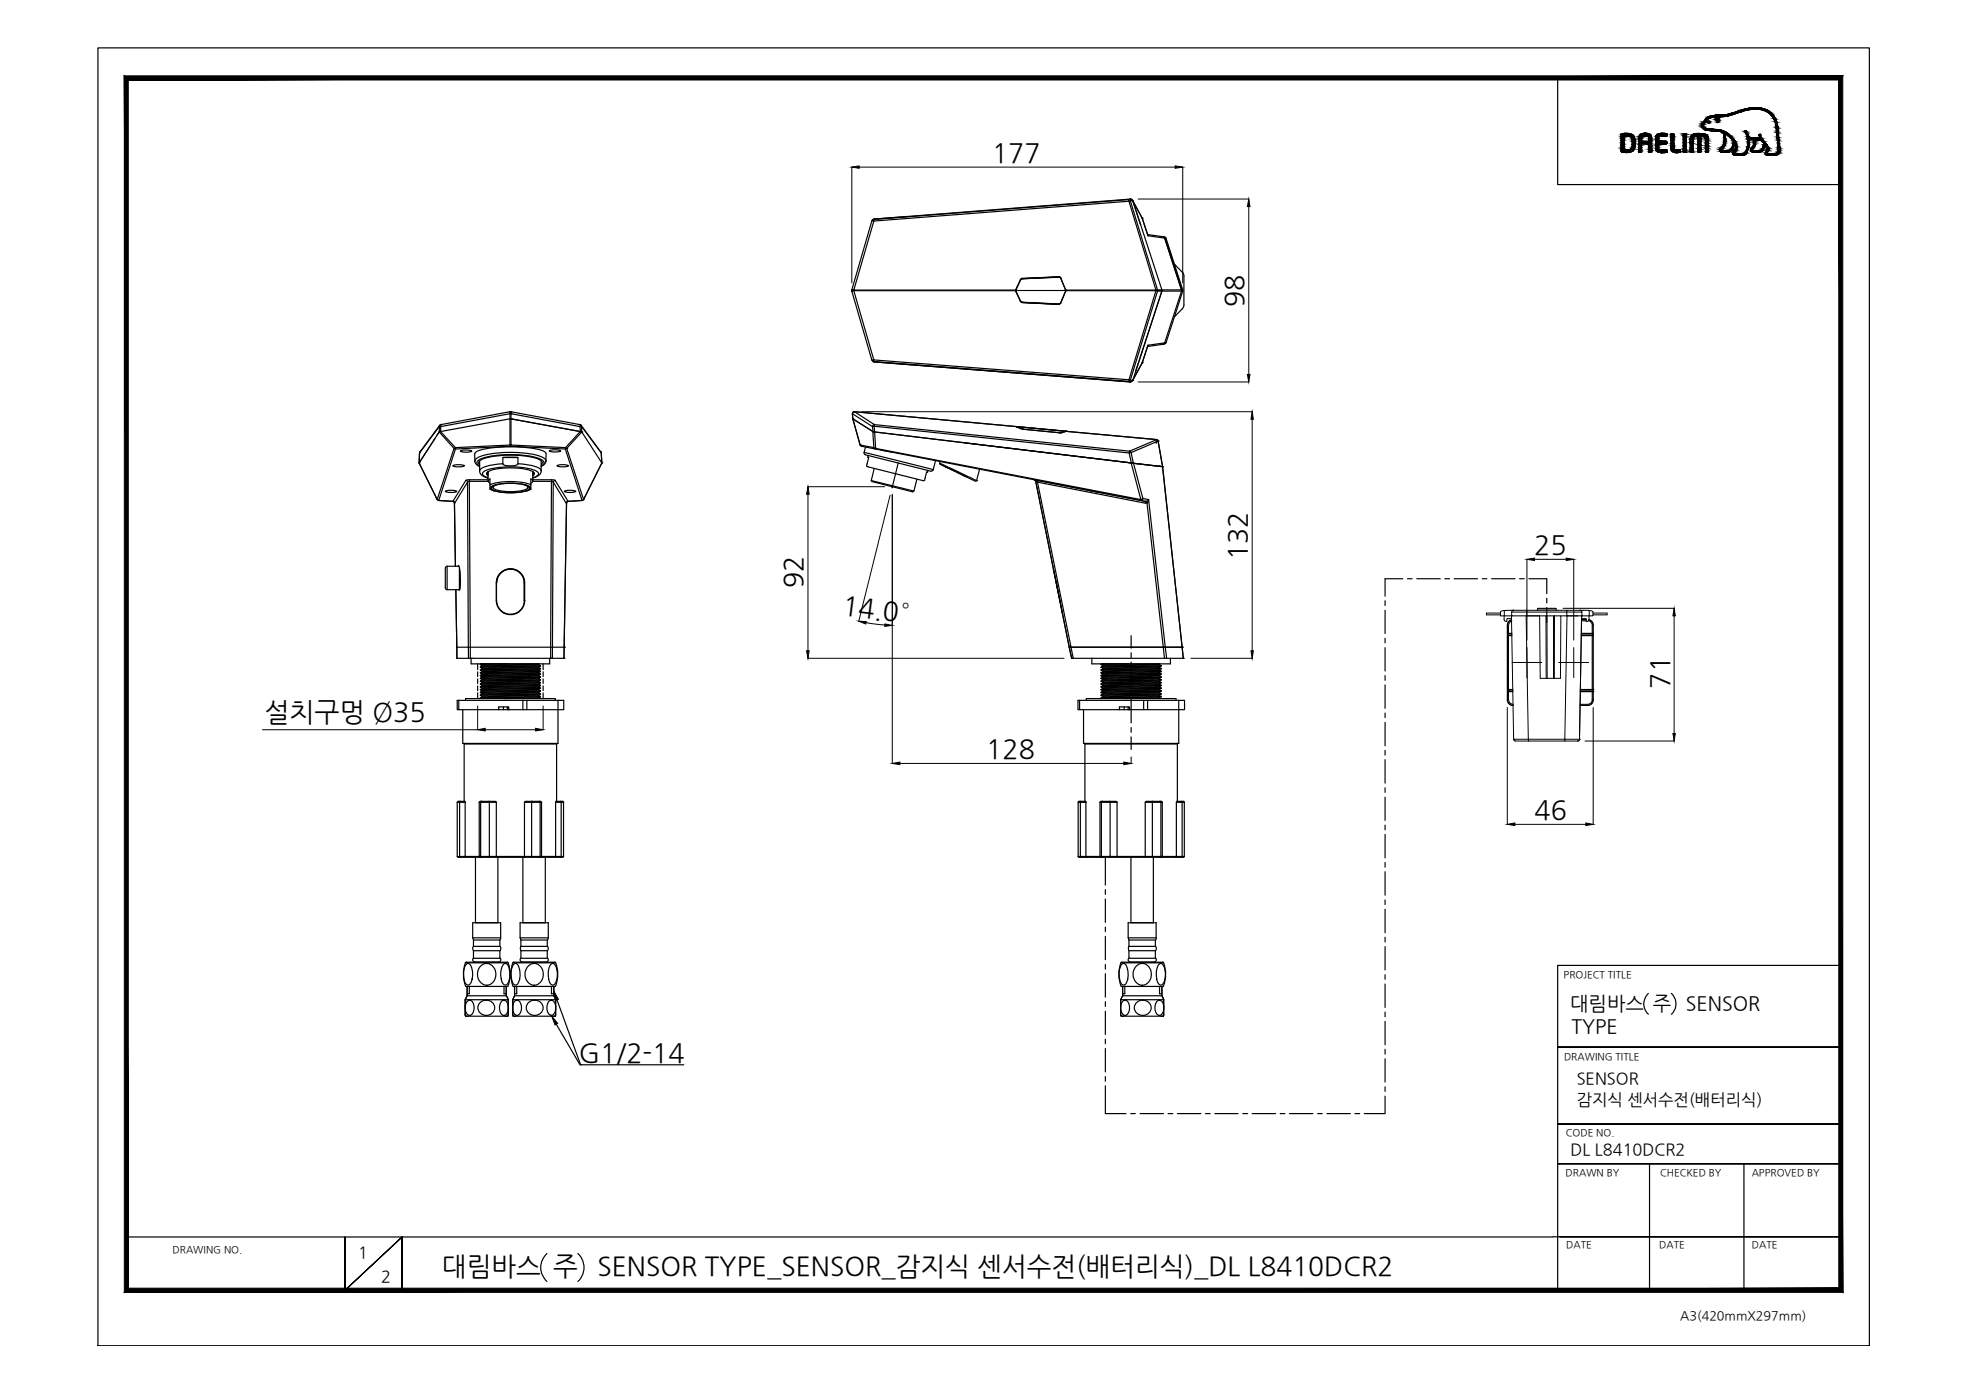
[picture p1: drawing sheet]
<svg xmlns="http://www.w3.org/2000/svg" width="420mm" height="297mm" viewBox="0 0 420 297" stroke-linecap="round" stroke-linejoin="round" font-family="sans-serif">
<defs><g id="words">
<g font-size="5.7">
<text x="211.7" y="34.6">177</text>
<text x="265.3" y="65.5" transform="rotate(-90 265.3 65.5)">98</text>
<text x="266.1" y="119.5" transform="rotate(-90 266.1 119.5)">132</text>
<text x="327.4" y="118.2">25</text>
<text x="171.3" y="125.5" transform="rotate(-90 171.3 125.5)">92</text>
<text x="179.6" y="131" transform="rotate(7 179.6 131)">14.0°</text>
<text x="356.2" y="147" transform="rotate(-90 356.2 147)">71</text>
<text x="56.4" y="153.9">설치구멍 Ø35</text>
<text x="210.5" y="161.8">128</text>
<text x="327.4" y="174.8">46</text>
<text x="123.5" y="226.5">G1/2-14</text>
</g>
<g font-size="5.6">
<text x="94.3" y="272.2">대림바스 주</text>
<text x="127.5" y="272.2">SENSOR TYPE_SENSOR_감지식 센서수전(배터리식)_DL L8410DCR2</text>
</g>
<g font-size="4.2">
<text x="335.1" y="215.4">대림바스 주</text>
<text x="359.8" y="215.4">SENSOR</text>
<text x="335.4" y="220.4">TYPE</text>
</g>
<g font-size="3.5">
<text x="336.5" y="231.4">SENSOR</text>
<text x="336.5" y="235.8">감지식 센서수전(배터리식)</text>
<text x="335.1" y="246.4">DL L8410DCR2</text>
<text x="76.4" y="268.5">1</text>
<text x="81.3" y="273.6">2</text>
</g>
<text font-size="2.7" x="358.5" y="281.6">A3(420mmX297mm)</text>
<g font-size="2.1">
<text x="333.7" y="208.6">PROJECT TITLE</text>
<text x="333.7" y="226.2">DRAWING TITLE</text>
<text x="334.1" y="242.4">CODE NO.</text>
<text x="334.1" y="251">DRAWN BY</text>
<text x="354.2" y="251">CHECKED BY</text>
<text x="373.8" y="251">APPROVED BY</text>
<text x="36.8" y="267.4">DRAWING NO.</text>
<text x="334.2" y="266.4">DATE</text>
<text x="354.1" y="266.4">DATE</text>
<text x="373.8" y="266.4">DATE</text>
</g>
</g></defs>
<!-- layer: 1 -->
<g fill="none" stroke="#000" stroke-width=".25">
<path d="M186 47.1l-4.2 14.8M186.3 46.8h.1M186.3 46.8l-.1 .1M186.4 46.8l54.9-4.3zM186.4 46.8l.1 .4M186.4 46.8l-.3 .3 .4 .1M186.5 47.2l54.4-4.3 5.8 19M186.5 47.2l-4.3 14.7M193.8 46.2l-7.5 .6M218 59.5l8.1-.4zM218 59.5h-.1M218 59.4h.1"/>
<path d="M218.1 59.4l7.9-.3-8 .4M218.1 59.5l-.3 .2M218.1 59.4l-.3 .2-1.1 2.2 1-2.1M226 59l.4 .3M226 59.1l.4 .3M226.3 59.4l1.1 2.5h19.3M226.3 59.3l1.1 2.6M226.3 59.4h.1M241.2 42.5l.5 .4M241.3 42.8l-.4 .1v-.3l.4 .2M241.3 42.5l.4 .3M241.7 42.7v.1"/>
<path d="M241.7 42.8l6.2 19.1h4.2l-3.6-11.1-3.5-.5-1.3-3.7M241.7 42.8l-.5 .1 5.8 19h.9v.2h-.9l-5.8 19 .5 .1M241.7 42.9l1.7 5.1M241.7 42.8l2 3.7M241.7 42.9l2 3.7M243.7 46.5l.1 .1M243.7 46.6h.1M243.7 46.6l1.3 3.7M244.9 50.1l3.3 .4M248.2 50.5l.3 .3M248.2 50.5l.3 .1M248.5 50.6l.3 .2"/>
<path d="M248.5 50.8l.3 .1 3.6 11h-.3zM181.8 62.1l4.2 14.7M181.8 62.1h.1M182.2 61.9v.1M182.2 61.9h.1M182.2 62l4.3 14.8 54.4 4.2 5.8-19M182.2 61.9h34.5M182.2 62h34.5M182.2 61.9l-.4 .2M182.2 61.9l-.4-.1v.3M182.2 62l-.4 .1M186.2 77.1h.1"/>
<path d="M186.3 77.1l54.9 4.4M186.3 77.1h.1M186.3 77.1l.2 .1M186.4 77.1l54.9 4.4zM186.5 76.8h-.4l.3 .3 .1-.3M216.7 62.2l1 2.1M216.7 61.9v.1M216.7 62l.1 .1M216.8 61.8l-.1 .1M216.8 62h10.6M216.8 62l.1 .1M216.9 61.8l-.1 .2"/>
<path d="M217.7 64.3l.4 .2M217.8 64.3l.3 .2M218 64.5h.1M218.1 64.6l7.9 .4M218.1 64.5h-.1l8.1 .4h-.2M218.1 64.5l7.8 .4M226.3 64.6l-.4 .3M227.4 62.2l-1 2.5-.4 .2M227.4 62.2h.1M227.4 61.8v.3M227.4 61.9v.1h19.3M227.4 62.2l-1.1 2.5"/>
<path d="M227.4 61.8v.1M227.4 62v.1M243.7 77.5l-2 3.7M243.7 77.4v.1M243.7 77.4h.1M243.7 77.4l-2 3.8M243.8 77.4h-.1M245 73.7l-1.3 3.7M246.7 61.9v.1M246.7 62l.3 .1M247 61.8l-.3 .1M247 61.8v.3"/>
<path d="M247.9 62.1h4.2M247.9 62.1l-5.6 17.2M247.9 62.1l-6.2 19.1M248 61.8v.3M248.2 73.5l-3.3 .4M248.5 73.1l-.3 .3h.3M248.8 73.1l-.3 .3M252.1 62v-.2v.3M252.1 62.1l-3.6 11.1-3.5 .5-1.3 3.7M252.1 62.1h.3l-3.6 11-.3 .1M252.4 61.8v.3M101.3 98.4v-1.6a1.53 1.53 0 0 1 1.3-.8 29.7 29.7 0 0 1 13.2 .2l.6 .4 .1 .2v1.6"/>
<path d="M101.3 98.4l.3 .7 .7 .4M101.3 98.4a2.08 2.08 0 0 1 1.8-1.2 24.3 24.3 0 0 1 12.4 .3 1.3 1.3 0 0 1 1 .9M101.3 98.4h.1M102.3 99.1l-.2-.3a1.86 1.86 0 0 1 1.6-1.1 21.9 21.9 0 0 1 11.3 .3l.7 .6v.3l-.2 .2M102.3 98.4v2.1M102.4 99.5l-.6-.6a1.19 1.19 0 0 1 1.1-1.1 22.7 22.7 0 0 1 12.2 .1l.9 .5a.68 .68 0 0 1-.5 1.1M107.3 97.6h3.2v1.5a3.5 3.5 0 0 1-3.2-.1zM107.3 99l-2.8 .3a2.73 2.73 0 0 0-2.2 1.2M107.3 97.6h3.2M110.5 99l2.9 .3a2.73 2.73 0 0 1 2.1 1.2M115.5 98.4v2.1M116.5 98.4l-.1 .2a1.41 1.41 0 0 1-.9 .9"/>
<path d="M116.5 98.4h.1M184.6 97l14.1 3.6M185.2 97.6h.2M185.2 99.6l11.7 2.9M216.9 91.1l1.3 .4M216.9 91h.1M216.9 91.1h.1M216.9 91.1l10.6 .9M216.9 91.1l1 .4M218 91.5h.3M218.2 91.6l7.8 .7M218.3 91.6h.1"/>
<path d="M226 92.3h.1M226.1 92.3h.3zM226.4 92.3h.1M227.5 92h.1M227.5 92l-1.1 .3M227.5 92l-1 .3M241.3 81.1l-.4 .3v-.4l.4 .1M241.7 81.2h.1M241.7 81.2l-.4 .3M102.3 100.5l.1 .4a2.04 2.04 0 0 0 1.7 1.1M104 100.8l.2 .2M104 100.9h.2"/>
<path d="M104.1 100.9h.1M104.1 100.7l-.1 .2 .2 .4M104.1 100.7v2M104.2 100.7h.1M104.5 102.2v2.1l.6 .3M104.6 103.5a14 14 0 0 1 8.7 0M104.6 102.2l-.4 .5 .4 .4M104.7 103.9a10.9 10.9 0 0 1 6.9-.6 1.83 1.83 0 0 1 1.6 .8 1.83 1.83 0 0 1-1.6 .8 13.5 13.5 0 0 1-6.5-.3l-.5-.5zM105 103.9a10.1 10.1 0 0 1 6.5-.5 1.72 1.72 0 0 1 1.5 .7 1.72 1.72 0 0 1-1.5 .8 12.5 12.5 0 0 1-6.2-.3l-.4-.5zM105.1 104.7l.4 .1M105.2 104a3.4 3.4 0 0 0 2.9 .9l3.1-.2a1.57 1.57 0 0 0 1.4-.7M105.2 103.8v.2"/>
<path d="M105.9 103.5l-.7 .5M112 103.5l.6 .5M112.6 103.8v.2M112.7 104.7l-.4 .1M113.3 102.2v2.2M113.3 102.2l.4 .5-.4 .4M113.3 104.4l-.6 .2M113.7 100.7v2M113.7 101.5a.45 .45 0 0 0 .2-.7 10.1 10.1 0 0 0-5.9-.9l-2.6 .3a1.87 1.87 0 0 0-1.6 .9l.4 .4M113.7 100.7h.1M113.7 102a1.44 1.44 0 0 0 1.2-.9 1.73 1.73 0 0 0-1.5-1 18.3 18.3 0 0 0-10 .4l-.4 .3-.1 .3 .2 .3 1.1 .6M113.8 100.7l.1 .3-.2 .3"/>
<path d="M113.8 100.9h-.1M113.9 100.8l-.2 .2M115.5 100.5a1.36 1.36 0 0 1-1.1 1.3l-.7 .2M185.9 102.5l9.1 2.3M186 102.8l8.8 2.2M197.7 100.7l.2 .1M95 125.4l.4 .4M95.4 120.8l-.4 .4v4.2M97.7 120.8l.1-.1a11.1 11.1 0 0 1 .2 5.3l-.1-.2M97.9 120.8h-2.5v5h2.6v-4.6M98 125.7h.1M100.9 196.9h5.9v3.2h-5.9z"/>
<path d="M111 196.9h6v3.2h-6zM99.3 205.5h9.1M99.5 205.3h-.1a6.6 6.6 0 0 0 0 5.2h9l.5-2.2-.1-1.4-.4-1.5M99.6 205.7a.79 .79 0 0 1 1.1 .8 4 4 0 0 1-.5 3.6 .81 .81 0 0 1-1.1-.8 4 4 0 0 1 .5-3.6zM100.9 200.1l.2 .5M101 200.6h5.7v1.3h-5.7zM101 202.9h5.7v1.6h-5.7zM101 201.9a.74 .74 0 0 0 0 1M101 204.4l-.1 .5 .4 .4M102.4 206.3a1.96 1.96 0 0 1 2.3-.5 1.96 1.96 0 0 1 1.1 2.1 1.94 1.94 0 0 1-1.3 2.2 1.94 1.94 0 0 1-2.3-1l-.3-1.2 .1-.8zM106.7 204.4l.2 .5-.4 .4h-5.3M106.7 201.9a.74 .74 0 0 1 0 1"/>
<path d="M106.8 200.1l-.1 .5M107.5 205.7a.79 .79 0 0 1 1.1 .8 4 4 0 0 1-.5 3.6 .79 .79 0 0 1-1.1-.8 4 4 0 0 1 .5-3.6zM108.2 205.3l.2 .1M109.4 205.4l-.3 1.5-.1 1.4 .5 2.2M109.5 210.5h9M109.5 205.9a.59 .59 0 0 1 .7-.3 .59 .59 0 0 1 .4 .6 3.7 3.7 0 0 1-.3 3.9 .77 .77 0 0 1-1.1-.8 4 4 0 0 1 .3-3.4zM109.7 205.3l-.2 .1M111 200.1l.2 .5M111.2 200.6h5.6v1.3h-5.6zM111.2 202.9h5.6v1.6h-5.6zM111.2 204.4l-.2 .5 .4 .4h5.2l.4-.4-.2-.5M111.2 201.9a.74 .74 0 0 0 0 1"/>
<path d="M112.6 206.3a1.93 1.93 0 0 1 2.2-.5 1.93 1.93 0 0 1 1.1 2.1 1.92 1.92 0 0 1-1.2 2.2 1.92 1.92 0 0 1-2.4-1l-.3-.8v-.8zM116.8 201.9a.74 .74 0 0 1 0 1M117 200.1l-.2 .5M117.5 205.9a.62 .62 0 0 1 .6-.3 .62 .62 0 0 1 .5 .6 4.1 4.1 0 0 1-.3 3.9 .79 .79 0 0 1-1.1-.8l-.1-.4a4.4 4.4 0 0 1 .4-3zM118.4 205.3l.1 .2h-9M118.6 205.4l.4 1.5v1.4l-.5 2.2M239.2 205.4l-.4 2.2v1.5l.4 1.4h9l.5-2.2v-1.4l-.4-1.5M239.2 205.5h9.1M239.3 205.9a.61 .61 0 0 1 .6-.3 .61 .61 0 0 1 .5 .6 3.7 3.7 0 0 1-.3 3.9 .77 .77 0 0 1-1.1-.8 4.3 4.3 0 0 1 .3-3.4zM239.4 205.3l-.2 .1M240.7 200.1v-3.2h6v3.2M240.7 200.1h6"/>
<path d="M240.8 200.1l.1 .5M240.9 200.6h5.6v1.3h-5.6zM240.9 202.9h5.6v1.6h-5.6zM240.9 204.4l-.1 .5 .4 .4M241 201.9a.74 .74 0 0 0 0 1M241.2 205.3h5.1M242.3 206.3a1.93 1.93 0 0 1 2.3-.5 1.93 1.93 0 0 1 1.1 2.1 1.92 1.92 0 0 1-1.3 2.2 1.92 1.92 0 0 1-2.3-1l-.3-.8v-.8zM246.6 204.4l.1 .5-.4 .4M246.6 201.9a.74 .74 0 0 1 0 1M246.7 200.1l-.1 .5M247.2 205.9a.62 .62 0 0 1 .7-.3 .62 .62 0 0 1 .5 .6 4.1 4.1 0 0 1-.4 3.9 .79 .79 0 0 1-1.1-.8l-.1-.4a4.4 4.4 0 0 1 .4-3zM248.1 205.3l.2 .1"/>
</g>
<g fill="none" stroke="#000" stroke-width=".25">
<path d="M346 28.6a3.1 3.1 0 0 1 2.5 .3l.3 .5 .1 .8a1.96 1.96 0 0 1-.5 2 1.96 1.96 0 0 1-2.1 .3l-.4-.2zM346.6 29.1a1.25 1.25 0 0 1 1.4 .2 1.25 1.25 0 0 1 .3 1.3 1.25 1.25 0 0 1-1.7 1.4zM350 28.8l.3-.3h.6a1.21 1.21 0 0 1 1.6 1.4v2.3a.33 .33 0 0 1-.4 .3 .33 .33 0 0 1-.3-.4v-1.4h-1.5v1.2a.38 .38 0 0 1-.1 .6 .38 .38 0 0 1-.5-.2v-.8a4.3 4.3 0 0 1 .3-2.7zM350.5 29.1l.4-.1a.7 .7 0 0 1 .9 .3 .7 .7 0 0 1-.1 .9h-1.4v-.9zM353.3 29.5h.1M353.6 28.7l.2-.1a2.75 2.75 0 0 1 1.9 0v.5h-1a.57 .57 0 0 0-.7 .1 .57 .57 0 0 0-.1 .7v.3h1.6a.29 .29 0 0 1 .2 .2 .29 .29 0 0 1-.2 .3h-1.6a1.35 1.35 0 0 0 .3 1.3h1.5v.5h-.2a3.1 3.1 0 0 1-1.9-.2l-.3-.5v-2.6zM356.6 28.5h.5l.1 .2v2a.99 .99 0 0 0 .3 1.3h1v.4a1.24 1.24 0 0 1-1.3 .1 1.24 1.24 0 0 1-.6-1.2zM359.2 28.5h.2a.36 .36 0 0 1 .4 .1 .36 .36 0 0 1 0 .4v2.8a.47 .47 0 0 1 .1 .5 .47 .47 0 0 1-.5 .2l-.2-.1zM361 28.8a3.7 3.7 0 0 1 3.3 0l.3 .8v2.5a.34 .34 0 0 1-.4 .4 .34 .34 0 0 1-.3-.5v-2.4a.7 .7 0 0 0-.9-.5v3.3l-.5 .1-.2-.1v-3.3a.84 .84 0 0 0-.9 .2 .84 .84 0 0 0-.1 .9v1.9a.34 .34 0 0 1-.3 .4 .34 .34 0 0 1-.3-.4v-2.3zM363.9 25.4a4.1 4.1 0 0 1 2.7-.8 9.1 9.1 0 0 0 3.8-.8l2.4-.6a6.5 6.5 0 0 1 4.9 .6 5.5 5.5 0 0 1 1.7 4.4l.4 3.3a1.24 1.24 0 0 1-1.4 1.7h-.6a.72 .72 0 0 1-1.1-.5v-.1a1.04 1.04 0 0 0-.1-1.7v-.1a1.78 1.78 0 0 1-1.1 1.7h-.2a1.88 1.88 0 0 1-1.7-.4v-.2a2.37 2.37 0 0 0 .7-1.7l-.1-.4-1-.2v.3a4 4 0 0 1-.8 3.1l-.4 .2h-1.3a.59 .59 0 0 1-.8-.3 .59 .59 0 0 1 .2-.8 1.5 1.5 0 0 0 0-1.6v.1a2 2 0 0 1-1.4 1.9h-.2a1.84 1.84 0 0 1-1.5-.3 .86 .86 0 0 1 .5-.9l.3-.6 .1-.8-.1-1.4a1.82 1.82 0 0 0-1.7-.5l-1.1-.1a1.93 1.93 0 0 1-1.9-.9v-.4zM364.4 25.9l.6 .1a.32 .32 0 0 1-.3 .3 .32 .32 0 0 1-.4-.3zM365.1 27.5a5.3 5.3 0 0 1 5.4 3.2l.1 1-.5 1a2.42 2.42 0 0 0 2.1 0 4.7 4.7 0 0 0 .1-4.7"/>
<path d="M365.1 27.5h.1M366 25.6h.1M366.2 25.3a.41 .41 0 0 1 .5 0 .41 .41 0 0 1 .1 .5l-.4 .3 .2-.5-.1-.2-.4 .2zM368 28.4l1.7 1.5a1.72 1.72 0 0 1-.8 2.2h-1.5l-.1-.1a3.2 3.2 0 0 0 .7-3.6zM372.3 28h.3l.6 1.3 2.4 .2M372.3 28h.1M374.5 29.8h.3a1.21 1.21 0 0 1 1.3 .5 1.21 1.21 0 0 1-.1 1.5l-.2 .3h-.4h-1.3h-.2l.1-.3a1.87 1.87 0 0 0 .6-1.6zM375.4 28.8h.1M375.4 28.8l.2 .7M375.6 29.5h.1M379 27.2l.5 4.4a.98 .98 0 0 1-.6 1.2 2.52 2.52 0 0 1-1.9-.1l.1-.2a1.18 1.18 0 0 0-.1-1.7l-.4-.5a2.6 2.6 0 0 1-.9-1.6h-.3v.1M379 27.2a4.1 4.1 0 0 0-5.2-3.9l-1.2 .3a19.1 19.1 0 0 1-6.4 1.3 2.46 2.46 0 0 0-2.7 2.1 2.22 2.22 0 0 0 1.6 .5"/>
<path d="M379 27.2h.1M379.8 31.6h.1M250.6 56.4l1.7 1.6 .3 .9v6.5l-.3 .5-1.7 1.7M89.4 98.8h.1M89.4 98.8l3.9 7.8M89.5 96.7l-.1 2.1M89.6 96.6h.1M89.6 96.4v.2M92.8 93.6l-3.4 5.2M93.8 90.9l-4.3 5.8-.1 2.1 4.3-6.6-.5 .7M93.8 90.9l-.1 1.3 .1-.1M93.8 92.1l-.1 .1 3.2 3.5 .2-.1"/>
<path d="M93.8 90.7l-4.2 5.7M94 92.1h-.2M94 92.1l3.2 3.4M94.1 90.6v.4l-.3-.1M94.1 90.6l-.3 .3M96.6 99.4a3.2 3.2 0 0 1 2.4 0 3.2 3.2 0 0 1-2.4 0zM96.9 95.7l-3.6 10.9-3.9-7.8M96.9 95.7l.3 .1M97.2 95.5v.3M97.2 95.5l-.1 .1M97.2 95.8l-3.6 11M98.2 96.3a3.2 3.2 0 0 1 2.5 0 3.2 3.2 0 0 1-2.5 0z"/>
<path d="M108.8 89.4l-15 2.7M108.8 89.4l15.1 2.7-.1-1.1M108.8 89.4l15 2.7-3.1 3.4M108.8 87.9l-14.7 2.7M108.8 88.3l-14.7 2.7-.1 1.1M108.8 88.3v6.7l-11.6 .5M108.8 88.3h.2M108.9 87.9l-.1 .4M108.9 87.9h.1M108.9 87.9l.1 .4M108.9 95.2l-11.7 .6M108.9 95.2h.1"/>
<path d="M109 95.2l11.6 .6M109 87.9l14.7 2.7M109 87.9v.4M109 88.3h.1M109 89.4v5.6l11.7 .5M109 89.4h.1M109 88.3l14.8 2.7M109 88.3v1.1M109 94.9h-.2l.1 .3M109.1 94.9l-.1 .3M117.2 96.2a3.2 3.2 0 0 1 2.4 0 3.2 3.2 0 0 1-2.4 0zM118.9 99.4a3.2 3.2 0 0 1 2.4 0 3.2 3.2 0 0 1-2.4 0z"/>
<path d="M120.6 95.8l3.6 11M120.7 95.6l.2 .1M120.7 95.5v.1M120.7 95.5l-.1 .3M120.9 95.7h.1M120.9 95.7l-.2 .1M123.7 90.6l.1 .4M123.7 90.6l.3 .1M123.8 92.1l.3 .1-3.2 3.5M124 90.7l4.2 5.7M124 90.7l.1 .2M124.1 90.9l-.3 .1"/>
<path d="M124.1 90.9l4.2 5.8 .1 2.1M124.1 90.9v1.3l-.2-.1M124.1 92.2h.1M124.1 92.2l4.3 6.6-3.9 7.8-3.6-10.9M128.3 96.4v.2M128.3 96.7l.1 2.1M128.3 96.6h.1M128.4 98.8h.1M128.4 98.8l-3.9 7.8M181.9 88.3l.1 1M181.9 88.3h.1M182 89.4l1.5 5.6 3 .5"/>
<path d="M182 89.4l-.1-1.1 4.3 2.7M182 89.4h.1M182 89.3l1.5 5.7M182 89.4l4.3 2.7M182.1 87.9h.1M182.1 87.9l-.2 .4M182.3 87.9h.1M182.3 87.9l45.3 4.1M182.3 87.9l4.3 2.7M182.3 87.9h-.2M182.3 87.9l-.3 .1-.1 .3M183.5 95h.1"/>
<path d="M183.6 94.9l.3 .3M183.6 94.9l.2 .3M183.8 95.2h.1M183.8 95.2l3 .6M184.4 96.5l14.7 3.7M184.7 95.4l-.3 1.1 .2 .5M185.3 97.2l-.1 .4M185.4 97.6l-.5 1.8 .3 .2M186.2 91l.1 1.1 .3 .1M186.4 92.1l.1 .1M186.5 95.5l.3 .3M186.6 90.6l54.4 5.7 5.8-2.5-19.3-1.8"/>
<path d="M186.6 90.6l-.1 .3-.3 .1M186.6 90.6l-.3 .1-.1 .3M186.6 92.2l.2 3.5 56.6 10.9-2-7.8M186.6 92.2l-.1-1.3 54.4 5.8 .5 2.1 .4 .1-.4-2.3M186.6 92.2l54.8 6.6M186.8 95.8h.1M186.8 95.7v.1M186.8 95.7l-.3-.2-.2-3.4 55.1 6.7M186.8 95.7h.1M186.8 95.8l57.6 11.2M187.9 96l2.5 .5M199.6 98.3l-.5 2"/>
<path d="M200.5 98.8l.1 .2M200.6 99l7.5 3.7M200.6 98.5l-.1 .3 7.9 3.7M200.6 99.1l3.5 1.6M205.9 94.5l35.6 4.3M240.9 98.7h.1M241 96.2l.4 .4M241 96.2v.4h.4M241.3 98.8h.1M241.4 96.6l5.7-2.5 1 5.5M241.6 98.8l5.8 .7M241.8 98.9l6.3 .7"/>
<path d="M241.9 98.9l2 7.5 1.2 .2 3.6 31.5h3.6l-4.2-38.5-.8-.1M246.8 93.8l.3 .3M246.8 93.8l-.1 .8zM246.8 93.8l.4 .3M247.1 94.1h.1M247.1 94.1l1 5.5M247.3 99.5h.1M247.4 99.5h.1M248.1 99.6h.1M248.1 99.6l4.2 38.5M93.3 106.6l.3 .2M93.6 106.8l3 .2 .4 .3"/>
<path d="M93.6 106.8h.1M95 104.9a3.2 3.2 0 0 1 2.4 0 3.2 3.2 0 0 1-2.4 0zM96.7 107h.2l.1 .3M96.9 107.2h.1M96.9 107.2l.1 .1M97 107.3l.2 13.5M97 107.3h.1M97 107.4l2.8-4.5 .1 35.2 .1 2.4h.4M99.4 102.5l-2.8 4.5-3-.2M100.1 102.4h4M100.2 102.7l-.4 .2M100.2 102.7v-.3l-.8 .1 .4 .4"/>
<path d="M104.1 102.7h-4l.3 37.8M113.7 102.7h4M113.7 102.4h4M117.7 102.7l-.2 37.8h.4l.2-37.6 2.7 4.5M117.7 102.4l.8 .1-.4 .4M117.7 102.7l.4 .2M117.7 102.4v.3M118.5 102.5l2.7 4.5 3-.2M120.4 104.9a3.2 3.2 0 0 1 2.4 0 3.2 3.2 0 0 1-2.4 0zM120.9 107.3l-.6 33.2M120.9 107.2v.1M120.9 107.3h.1"/>
<path d="M120.9 107.2h.1M121.2 107h-.2l-.1 .3M124.2 106.8h.1M124.2 106.8l-3 .2-.3 .3M124.2 106.8l.4-.2-.4 .2M196.9 102.5h.1M197.7 100.7l-.4 1.8h-.4M198 100.4l-.1 .4M199.1 100.3l-.4 .3M204.1 100.8l2.3 1M208.4 102.5h.1M208.4 102.5l-.2 .2"/>
<path d="M209 100.1l-.6 2.4M221 102.7l.4 .2M221 102.7h.1M221 102.7l7.2 35.4h.3M221 102.7l7.2 35.4M221.4 102.5l-.7-.2 .3 .4M221.4 102.5l23 4.5M221.4 102.5v.4M232.2 104.6l2.5 .5M243.9 106.3l-.2 .4-.3 .1 .1-.2 .4-.3M244.4 107.4l-23-4.5 7.1 35.2h20.2l.2 2.4h-.4l-3.7-33.1M244.4 107v.3"/>
<path d="M244.6 107h-.2M244.6 107l.2 .3M245.1 106.6a.6 .6 0 0 1-.5 .7h-.2M245.1 106.6l-.5 .4M97.3 125.8l.2 12.3M97.5 138.1v2.4zM97.5 138.1h22.9M105.9 124.3v3.9M105.9 124.4v3.8a2.98 2.98 0 0 0 1.6 2.6M105.9 124.4a3 3 0 0 1 3-3 3 3 0 0 1 3.1 3M106 128.2a2.9 2.9 0 0 0 1.6 2.6M106 124.4a2.94 2.94 0 0 1 2.9-2.9 2.94 2.94 0 0 1 3 2.9"/>
<path d="M106.8 122.3h.1M111 122.2h.1M111.9 124.3v3.9zM111.9 128.2a2.89 2.89 0 0 1-1.6 2.5M112 124.4v3.8a2.98 2.98 0 0 1-1.6 2.6M112 124.3h-.1a2.95 2.95 0 0 0-3-2.9 2.95 2.95 0 0 0-2.9 2.9M112 128.1h-.1M120.4 138.1h.1M120.4 138.1l-.1 2.4h-2.4M224.8 121.4l2 9.8M225.4 124.4h.1M225.4 124.4l.8 3.8"/>
<path d="M226.2 128.2h.1M228.2 138.1h.1M228.2 138.1l.5 2.4M228.5 138.1h-.3l.5 2.4h.3M228.5 138.1l.5 2.4h19.5M228.5 138.1h23.8M252.3 138.1h.1M252.3 138.1l.2 2.4h-3.6M252.3 138.1l.2 2.4M97.5 140.5h2.5M97.9 149.5v1.9h8.5v-.6h2.2v.6M99 158.8h19.8v12.2"/>
<path d="M99 158.8v12.2M99.2 158.6l-.1 .1M99.3 149.5v-.4h19.2v.4M100.4 140.5h16.6M100.5 140.5v1.2h16.8v-1.2M102.5 148.4l.4 .3M102.5 141.7v.1M102.5 142.3v.1M102.5 142.9v.1M102.5 143.5v.1M102.5 144.1v.1M102.5 144.7v.1"/>
<path d="M102.5 145.3v.1M102.5 145.9v.1M102.5 146.5v.1M102.5 147.1v.1M102.5 147.7v.1M102.5 148.3v.1M102.5 148.9v.1M102.5 141.8l.4 .2M102.5 142.4l.4 .2M102.5 143l.4 .2M102.5 143.6l.4 .2M102.5 144.2l.4 .2"/>
<path d="M102.5 144.8l.4 .2M102.5 145.4l.4 .2M102.5 146l.4 .2M102.5 146.6l.4 .2M102.5 147.2l.4 .2M102.5 147.8l.4 .2M102.5 149l.1 .1M102.6 141.7h-.1M102.9 142v.1M102.9 142.6v.2M102.9 143.2v.2M102.9 143.8v.1"/>
<path d="M102.9 144.4v.1M102.9 145v.1M102.9 145.6v.1M102.9 146.2v.1M102.9 146.8v.2M102.9 147.4v.1M102.9 148v.1M102.9 142.1l-.4 .2M102.9 142.8l-.4 .1M102.9 143.4l-.4 .1M102.9 143.9l-.4 .2M102.9 144.5l-.4 .2"/>
<path d="M102.9 145.1l-.3 .2M102.9 145.7l-.4 .2M102.9 146.3l-.4 .2M102.9 147.5l-.4 .2M102.9 148.1l-.4 .2M102.9 148.7l-.4 .2M103.8 141.7h-1.3M106.4 151.4h1.9M107.4 150.8v.6M108.2 141.7l-5.7 .1M108.3 151.4h3.3M108.3 150.8v.6"/>
<path d="M111.6 149.5v1.9h.8M112.4 149.5v1.9h6.7v7.2h-20.4v-7.2M115 148.4l-12.1 .3M115 147.8l-12.1 .3M115 147.2l-12.1 .3M115 146.6l-11.4 .3h-.7l-.4 .2M115 146l-12.1 .3M115 145.4l-12.1 .3M115 144.8l-12.1 .3M115 144.2l-12.1 .3M115 143.7l-12.1 .2M115 143.1l-12.1 .3"/>
<path d="M115 142.5l-12.1 .3M115 141.8l-12.1 .3M115 141.7l-12.1 .3M115 142.3l-12.1 .3M115 142.9l-12.1 .3M115 143.5l-12.1 .3M115 144.1l-12.1 .3M115 144.7l-12.1 .3M115 145.3l-12.1 .3M115 145.9l-12.1 .3M115 146.5l-12.1 .3M115 147.1l-12.1 .3"/>
<path d="M115 147.7l-12.1 .3M115 148.4v-.1l-12.1 .3M115 148.9l-7.5 .2M115 141.7v.1M115 142.3v.2M115 142.9v.2M115 143.5v.2M115 144.1v.1M115 144.7v.1M115 145.3v.1M115 145.9v.1M115 146.5v.1"/>
<path d="M115 147.1v.1M115 147.7v.1M115 148.9v.2M115 148.4l.3 .2M115 147.8l.3 .2M115 147.2l.3 .2M115 146.6l.3 .2M115 146l.3 .2M115 145.4l.3 .2M115 144.8l.3 .2M115 144.2l.3 .2M115 143.7l.3 .1"/>
<path d="M115 143.1l.3 .1M115 142.5l.3 .1M115 141.8l.3 .2M115 141.7h.1M115.3 142l-12.8 .3M115.3 142.6l-12.8 .3M115.3 143.2l-12.8 .3M115.3 143.8l-12.8 .3M115.3 144.4l-12.8 .3M115.3 145l-12.8 .3M115.3 145.6l-12.8 .3M115.3 146.2l-12.8 .3"/>
<path d="M115.3 146.8l-12.8 .3M115.3 147.4l-12.8 .3M115.3 148l-12.8 .3M115.3 148.6l-12.8 .3M115.3 148.7l-12.8 .3M115.3 148.1l-12.8 .3M115.3 147.5l-12.8 .3M115.3 146.9l-12.8 .3M115.3 146.3l-12.8 .3M115.3 145.7l-12.8 .3M115.3 145.1l-12.8 .3M115.3 144.5l-12.8 .3"/>
<path d="M115.3 143.9l-12.8 .3M115.3 143.3l-12.8 .3M115.3 142.7l-12.8 .3M115.3 142.1l-12.8 .3M115.3 142v.1M115.3 142.6v.1M115.3 143.2v.1M115.3 143.8v.1M115.3 144.4v.1M115.3 145v.1M115.3 145.6v.1M115.3 146.2v.1"/>
<path d="M115.3 146.8v.1M115.3 147.4v.1M115.3 148v.1M115.3 148.6v.1M115.3 148.7l-.3 .2M115.3 148.1l-.3 .2M115.3 147.5l-.3 .2M115.3 146.9l-.3 .2M115.3 146.3l-.3 .2M115.3 145.7l-.3 .2M115.3 145.1l-.3 .2M115.3 144.5l-.3 .2"/>
<path d="M115.3 143.9l-.3 .2M115.3 143.3l-.3 .2M115.3 142.7l-.3 .2M115.3 142.1l-.3 .2M117.1 140.5h.4M118.7 158.6l.1 .1M119.1 149.5v1.9h1.2v-1.9h-22.7v1.9h.3M120.3 140.5h.1M228.7 140.5h.1M230.4 149.5v1.9h8.5v-.6h2.1v.6M231.5 158.8v12.2M231.5 158.8h19.7v12.2"/>
<path d="M231.7 158.6l-.2 .1M231.8 149.5v-.4h19.1v.4M233 140.5v1.2h16.8v-1.2M235 148.4l.3 .3M235 141.7v.1M235 142.9v.1M235 143.5v.1M235 144.1v.1M235 144.7v.1M235 145.3v.1M235 145.9v.1M235 146.5v.1"/>
<path d="M235 147.1v.1M235 147.7v.1M235 148.3v.1M235 141.8l.3 .2M235 142.4l.3 .2M235 143l.3 .2M235 143.6l.3 .2M235 144.2l.3 .2M235 144.8l.3 .2M235 145.4l.3 .2M235 146l.3 .2M235 146.6l.3 .2"/>
<path d="M235 147.2l.3 .2M235 147.8l.3 .2M235 149l.1 .1M235.1 141.7h-.1M235.3 142v.1M235.3 142.6v.2M235.3 143.2v.2M235.3 143.8v.1M235.3 144.4v.1M235.3 145v.1M235.3 145.6v.1M235.3 146.2v.1"/>
<path d="M235.3 146.8v.2M235.3 147.4v.1M235.3 148v.1M235.3 142.1l-.3 .2M235.3 142.8l-.3 .1M235.3 143.4l-.3 .1M235.3 143.9l-.3 .2M235.3 144.5l-.3 .2M235.3 145.1l-.3 .2M235.3 145.7l-.3 .2M235.3 146.3l-.3 .2M235.3 147.5l-.3 .2"/>
<path d="M235.3 148.1l-.3 .2M235.3 148.7l-.3 .2M236.2 141.7h-1.2M238.9 151.4h1.8M239.9 150.8v.6M240.7 141.7l-5.7 .1M240.7 150.8v.6M240.7 151.4h3.3M244 149.5v1.9h.9M244.9 149.5v1.9h6.6v7.2h-20.3v-7.2M247.4 148.4l-12.1 .3M247.4 147.8l-12.1 .3"/>
<path d="M247.4 147.2l-12.1 .3M247.4 146.6l-11.3 .3h-.8l-.3 .2M247.4 146l-12.1 .3M247.4 145.4l-12.1 .3M247.4 144.8l-12.1 .3M247.4 144.2l-12.1 .3M247.4 143.7l-12.1 .2M247.4 143.1l-12.1 .3M247.4 142.5l-12.1 .3M247.4 141.8l-12.1 .3M247.4 141.7l-12.1 .3M247.4 142.3l-12.1 .3"/>
<path d="M247.4 142.9l-12.1 .3M247.4 143.5l-12.1 .3M247.4 144.1l-12.1 .3M247.4 144.7l-12.1 .3M247.4 145.3l-12.1 .3M247.4 145.9l-12.1 .3M247.4 146.5l-12.1 .3M247.4 147.1l-12.1 .3M247.4 147.7l-12.1 .3M247.4 148.4v-.1l-12.1 .3M247.4 148.9l-7.5 .2M247.4 141.7v.1"/>
<path d="M247.4 142.3v.2M247.4 142.9v.2M247.4 143.5v.2M247.4 144.1v.1M247.4 144.7v.1M247.4 145.3v.1M247.4 145.9v.1M247.4 146.5v.1M247.4 147.1v.1M247.4 147.7v.1M247.4 148.9l.1 .2M247.4 148.4l.4 .2"/>
<path d="M247.4 147.8l.4 .2M247.4 147.2l.4 .2M247.4 146.6l.4 .2M247.4 146l.4 .2M247.4 145.4l.4 .2M247.4 144.8l.4 .2M247.4 144.2l.4 .2M247.4 143.7l.4 .1M247.4 143.1l.4 .1M247.4 142.5l.4 .1M247.4 141.8l.4 .2M247.5 141.7h-.1"/>
<path d="M247.8 142l-11.3 .3h-1.4l-.1 .1M247.8 142.6l-12.8 .3M247.8 143.2l-12.8 .3M247.8 143.8l-12.8 .3M247.8 144.4l-12.8 .3M247.8 145l-12.8 .3M247.8 145.6l-12.8 .3M247.8 146.2l-12.8 .3M247.8 146.8l-12.8 .3M247.8 147.4l-12.8 .3M247.8 148l-12.8 .3M247.8 148.6l-12.8 .3"/>
<path d="M247.8 148.7l-12.8 .2M247.8 148.1l-12.8 .3M247.8 147.5l-12.8 .3M247.8 146.9l-12.8 .3M247.8 146.3l-12.8 .3M247.8 145.7l-12.8 .3M247.8 145.1l-12.8 .3M247.8 144.5l-12.8 .3M247.8 143.9l-12.8 .3M247.8 143.3l-12.8 .3M247.8 142.7l-12.8 .3M247.8 142.1l-12.8 .3"/>
<path d="M247.8 142v.1M247.8 142.6v.1M247.8 143.2v.1M247.8 143.8v.1M247.8 144.4v.1M247.8 145v.1M247.8 145.6v.1M247.8 146.2v.1M247.8 146.8v.1M247.8 147.4v.1M247.8 148v.1M247.8 148.6v.1"/>
<path d="M247.8 148.7l-.4 .2M247.8 148.1l-.4 .2M247.8 147.5l-.4 .2M247.8 146.9l-.4 .2M247.8 146.3l-.4 .2M247.8 145.7l-.4 .2M247.8 145.1l-.4 .2M247.8 144.5l-.4 .2M247.8 143.9l-.4 .2M247.8 143.3l-.4 .2M247.8 142.7l-.4 .2M247.8 142.1l-.4 .2"/>
<path d="M251.2 158.6l.1 .1M251.5 149.5v1.9h1.3v-1.9h-22.8v1.9h.4M252.5 140.5h.1M97.6 171.2l.2-.2h1.4l.1 .2M98.2 171l-.1 .2v11.5l.1 .2M99.3 171.2v11.6h3v-11.6M99.3 171.2h-1.7v11.6h1.7l.2 .1M102.3 171.2l.2-.2h3.1l.3 .2M102.3 171.2h3.6M102.8 171l-.2 .2v11.6h1.8v-11.8M105.9 171.2v11.7M111.9 171.2l.4-.2h3l.3 .2"/>
<path d="M113.4 171.2h-1.5v11.7M113.4 171.2h1.9v11.6h-1.9zM113.5 171l-.1 .2M115.1 171l.5 .2M115.6 171.2v11.6h3v-11.6M118.6 171.2h1.7M119.6 171l.2 11.7-.2 .2M120 171h-1.4v.2M120.1 171l.2 .2M120.3 171.2v11.6M230.1 171.2l.2-.2h1.4v.2M230.1 171.2v11.6"/>
<path d="M230.1 171.2h1.6M230.7 171l-.2 .2v11.5l.2 .2M231.7 171.2v11.6h3v-11.6M234.7 171.2l.3-.2h3.1l.3 .2M234.7 171.2h3.7M235.3 171l-.3 .2v11.6h1.9l-.1-11.8M238.4 171.2v11.7M244.4 171.2l.3-.2h3.1l.2 .2M245.9 171.2h-1.5v11.7M245.9 171.2h1.8v11.6h-1.8zM246 171l-.1 .2M247.5 171l.5 .2"/>
<path d="M248 171.2v11.6h3v-11.6M251 171.2h1.7M252.1 171l.2 .2v11.5l-.2 .2M252.5 171h-1.4l-.1 .2M252.5 171l.2 .2M252.7 171.2v11.6M97.6 182.7l.2 .2h22.2M102.5 182.9l-.2-.1 .3-.1 .2 .2M104.4 182.9v-.2l9 .1 .1 .1M115.4 182.9l.2-.1-.3-.1-.2 .2M120.3 182.7l-.2 .2M120.3 182.8h-1.7l-.2 .1"/>
<path d="M230.1 182.7l.2 .2h22.2M230.1 182.8h1.6l.2 .1M234.9 182.9l-.2-.1 .4-.1 .2 .2M236.8 182.9l.1-.2 9 .1 .1 .1M247.8 182.9l.2-.1-.3-.1-.2 .2M252.7 182.7l-.2 .2M252.7 182.8h-1.7l-.1 .1"/>
</g>
<!-- layer: DIM -->
<path d="M216.9 91l10.6 1" fill="none" stroke="#000" stroke-width=".25"/>
<!-- layer: DEF_LAYER_SYMBOL -->
<g fill="none" stroke="#000" stroke-width=".25">
<path d="M191.7 98.8l-1.3 5.3M241.4 135.7v2.6M241.4 139.3v1M295.6 128.2v1M295.6 130.2v5M295.6 136.2v1M295.6 138.2v5M299.3 123.5h-3.7v3.7M300.3 123.5h1M302.3 123.5h5M308.3 123.5h1M310.3 123.5h5"/>
<path d="M316.3 123.5h1M318.3 123.5h5M324.3 123.5h1M326.2 123.5h3.9v3.2M330.1 127.6v1.1M330.1 129.6v3.2M241.4 141.3v5M241.4 147.3v1M241.4 149.3v5M241.4 155.3v1M241.4 157.2v2.7M295.6 144.2v1"/>
<path d="M295.6 146.1v5M295.6 152.2v.9M295.6 154.1v5M295.6 160.1v1M295.6 162.1v5M295.6 168.1v1M295.6 170.1v5M295.6 176.1v1M295.6 178.1v5M235.9 182.9v6M235.9 189.8v1.1M235.9 191.8v5"/>
<path d="M235.9 197.8v1M235.9 199.8v5M295.6 184v1.1M295.6 186v5M295.6 192v1M295.6 194v5M295.6 200v1M235.9 205.8v1M235.9 207.8v5M235.9 213.8v1M235.9 215.8v4.9M295.6 202v5"/>
<path d="M295.6 208v1M295.6 210v5M295.6 216v1M295.6 217.9v5M235.9 231.7v5.9h4.4M235.9 221.8v.9M235.9 223.7v5M235.9 229.7v1M241.3 237.6h1M243.3 237.6h5M249.2 237.6h1.1M251.2 237.6h5"/>
<path d="M257.2 237.6h1M259.2 237.6h5M265.2 237.6h1M267.2 237.6h5M273.2 237.6h1M275.2 237.6h4.9M281.2 237.6h.9M283.2 237.6h4.9M289.1 237.6h1M295.6 233.9v3.7h-4.5M295.6 223.9v1M295.6 225.9v5"/>
<path d="M295.6 231.9v1"/>
</g>
<!-- layer: DEF_LAYER_ASSEM_MEMBER -->
<g fill="none" stroke="#000" stroke-width=".25">
<path d="M186.5 100l-.6 2.5 .1 .3M195.7 102.2l-.7 2.6-.2 .2M101.5 182.8v14.1M106.2 182.9v14M111.6 182.9v14M116.4 182.8v14.1M241.3 182.9v14M246.1 182.8v14.1M99.3 216.6l.1 .2M99.7 210.5v2l-.4 .8M100.1 210.5v1.6h-.4M107.6 210.5v1.6h.4"/>
<path d="M108 210.5v2M108.1 212.5l.3 .8v3.5h-9l-.1-.2v-3.3M109.8 210.5v2M109.8 212.5l-.4 .8 .1 3.5h9M110.3 210.5v1.6h-.5M117.7 210.5v1.6h.5M118.2 210.5v2l.4 .8M118.6 213.3l-.1 3.5M118.6 216.6l-.1 .2M239.1 213.3v3.3M239.2 216.6l.1 .2h8.9M239.6 210.5v2"/>
<path d="M239.6 212.5l-.4 .8M240 210.5v1.6h-.4M247.4 210.5v1.6h.5M247.9 210.5v2l.4 .8v3.3M248.3 216.6l-.1 .2"/>
</g>
<!-- layer: 0 -->
<g fill="#000" stroke="#000" stroke-width=".21">
<path d="M181.8 35.7l1.5-.3v.5zM250.8 35.4l1.6 .3-1.6 .2zM266.5 42.5l.2 1.6h-.5zM266.2 79.9h.5l-.2 1.6zM267.2 87.9l.2 1.6h-.5zM172.4 103.9l.3 1.6h-.6zM325.8 119.4l1.6-.3v.5zM334.2 119.1l1.6 .3-1.6 .2zM172.1 138.9h.6l-.3 1.6zM183.2 132.6h1.7l-.2 .6zM188.8 133.2l1.6 .2-1.6 .3zM266.9 138.9h.5l-.2 1.6z"/>
<path d="M357.2 129.8l.3 1.6h-.5zM101.9 155.7l1.6-.3v.6zM114.3 155.4l1.6 .3-1.6 .3zM357 156.5h.5l-.3 1.6zM190.4 162.9l1.6-.3v.6zM239.8 162.6l1.6 .3-1.6 .3zM321.6 175.9l1.6-.3v.6zM338.4 175.6l1.6 .3-1.6 .3zM117.7 216.8l1.3 1.6-.6 .3zM118.2 211.5l1 1.7-.6 .3z"/>
<path d="M27.4 274.9l-.9 .9 365.9-.9zM26.5 275.8l365.9-.9 .8 .9zM392.4 17.1v257.8l.8 .9zM393.2 16.2v259.6l-.8-258.7zM27.4 17.1h365l.8-.9zM26.5 16.2h366.7l-365.8 .9zM26.5 16.2l.9 258.7v-257.8zM26.5 16.2l.9 258.7-.9 .9z"/>
</g>
<g fill="none" stroke="#000" stroke-width=".25">
<path d="M20.9 10.2h378v277h-378zM332.4 16.6v22.8h60.4M368.6 32.5h.1M190.4 103.9v.1M110.3 130.7l-1.3 .4-1.4-.3M110.4 130.8a3.1 3.1 0 0 1-2.9 0M101.9 141.7v1.2M101.9 143.4v1M101.9 144.9v1M101.9 146.4v1M101.9 147.8v1.3M102.6 141.7h12.4"/>
<path d="M115.9 141.7v1.2M115.9 143.4v1M115.9 144.9v1M115.9 146.4v1M115.9 147.8v1.3M235.1 141.7h12.4M101.5 196.9h4.7M111.6 196.9h4.8M241.3 196.9h4.8M99.3 213.3h9.1M99.5 205.3h8.7M99.6 213.7a.73 .73 0 0 1 .8-.3 .73 .73 0 0 1 .6 .7 1.94 1.94 0 0 1-.8 2.6 1.79 1.79 0 0 1-.8-2.6z"/>
<path d="M99.7 210.5v2l-.4 .8v3.3l.1 .2h.5M99.7 212.5h8.3M102.5 213.9a1.7 1.7 0 0 1 2.6 0 1.7 1.7 0 0 1-.4 2.6 1.69 1.69 0 0 1-2.3-.4 1.69 1.69 0 0 1 .1-2.2zM107 213.7a.73 .73 0 0 1 .8-.3 .73 .73 0 0 1 .5 .7 1.94 1.94 0 0 1-.8 2.6 1.79 1.79 0 0 1-.7-2.6zM108 210.5v2l.4 .8v3.3v.2h-.6M109.4 213.3h9.2M109.6 205.3h8.7M109.8 213.7a.73 .73 0 0 1 .8-.3 .73 .73 0 0 1 .5 .7 1.94 1.94 0 0 1-.8 2.6 1.79 1.79 0 0 1-.7-2.6zM109.8 210.5v2l-.4 .8v3.3l.1 .2h.6M109.8 212.5h8.4M112.8 213.9a1.7 1.7 0 0 1 2.6 0 1.7 1.7 0 0 1-.4 2.6 1.69 1.69 0 0 1-2.2-.4 1.69 1.69 0 0 1 0-2.2zM117.1 213.7a.73 .73 0 0 1 .8-.3 .73 .73 0 0 1 .5 .7 1.94 1.94 0 0 1-.7 2.6 1.79 1.79 0 0 1-.8-2.6z"/>
<path d="M118.2 210.5v2l.4 .8v3.3l-.1 .2h-.6M118.7 218.5l5.1 8.7h22.1M118.9 213.4l5 13.8h.2M239.1 213.3h9.2M239.4 205.3h8.7M239.5 213.7a.73 .73 0 0 1 .8-.3 .73 .73 0 0 1 .5 .7 1.94 1.94 0 0 1-.7 2.6 1.79 1.79 0 0 1-.8-2.6zM239.6 210.5v2l-.5 .8v3.3l.2 .2h.5M239.6 212.5h8.3M242.6 213.9a1.7 1.7 0 0 1 2.5 0 1.7 1.7 0 0 1-.3 2.6 1.69 1.69 0 0 1-2.3-.4 1.69 1.69 0 0 1 .1-2.2zM246.8 213.7a.73 .73 0 0 1 .8-.3 .73 .73 0 0 1 .6 .7 1.94 1.94 0 0 1-.8 2.6 1.79 1.79 0 0 1-.8-2.6zM247.9 210.5v2l.4 .8v3.3l-.1 .2h-.5M351.7 212a3 3 0 0 0 0 4.4"/>
<path d="M356.6 212a3 3 0 0 1 0 4.4M392.8 206h-60.4v69.7M332.4 223.4h60.4h-60.4M332.4 239.9h60.4h-60.4M332.4 248.3h60.4h-60.4M352 248.3v27M372.1 248.3v27M27 264h304.4M73.6 264v11.4l12.2-11.4-12.2 11.4zM85.8 275.4v-11.4v11.4M116.7 267.5a4 4 0 0 0 0 5.9M123.3 267.5a4 4 0 0 1 0 5.9"/>
<path d="M331.4 263.9h61.4h-59.9M341 275.3h51.8"/>
</g>
<g fill="none" stroke="#000" stroke-width=".21">
<path d="M181.8 35.7v24.7M183.3 35.7h67.5M252.4 35.7v24.7M242.9 42.5h23.6M266.5 44.1v35.8M183.9 87.9h83.3M242.9 81.5h23.6M267.2 89.5v49.4M172.4 103.9h16.4M172.4 105.5v33.4M189.9 105.7l-6.7 26.9M190.4 105.5v57.4"/>
<path d="M325.8 119.4v17.2M327.4 119.4h6.8M335.8 119.4v17.2M184.8 132.9l4 .5M333.5 129.8h23.7M357.2 131.4v25.1M101.9 150.6v5.1h-45.9M103.5 155.7h10.8M115.9 150.6v5.1M172.4 140.5h54.7M254.1 140.5h13.1M321.6 151v24.9"/>
<path d="M338.2 158.1h19M340 151v24.9M192 162.9h47.8M241.4 161.5v1.4M323.2 175.9h15.2"/>
</g>
<!-- layer: 1 -->
<g fill="none" stroke="#000" stroke-width=".21">
<path d="M320.2 130.8h-3v.4h3M321 131.4v.8M321 130.3v1.1M321.7 135.2l-.1-1.8v16M321.7 135.6v11.5h1.1M321.7 135.6h.9M321.7 135.2v.4M321.7 135.2h.9M321.7 135.2l.1 .1M321.7 135.1h.2M321.7 135.1h.1M321.7 135.6h.1"/>
<path d="M321.8 135.5h.8M321.8 135.3v.2M321.8 135.3h.8M321.8 135.5l-.1 .1M321.9 135.1h.7M321.9 135.6h-.2M322.5 131.4h.1M322.5 131.4h-2.3v-.9a3.2 3.2 0 0 1 2.1-.3h15.5a2.95 2.95 0 0 1 2.1 .4v.8h-.8M322.6 132.2a1.21 1.21 0 0 0-1 1.2M322.6 132h-1.1v.6a.45 .45 0 0 1-.5-.4M322.6 132.3a1.21 1.21 0 0 0-.9 1.1h.2v1.7M322.6 130.6v.8"/>
<path d="M322.6 132.5a.99 .99 0 0 0-.7 .9M322.6 135.7h-.7v11.4h-.2M323 130.2l-.4 .4M325.7 131.4h-3.2l.5 26.3M325.7 131.4l.4 26.3h7.8l.5-26.3M325.7 131.4h2.8M325.8 130.2v.4h-3.2M325.8 138.2v6.4M328.1 130.2v-.3h3.9v.3M328.2 129.8l3.8 .1M328.2 129.8l-.1 .1M329.9 131.4h-1.4l.2 13.4h1.2"/>
<path d="M329.9 131.4h.2v13.4h-.2M329.9 131.4v13.4M330.1 131.4h1.4M331.7 131.4h1.4l-.1 13.4h-2.9M331.7 131.4h-.2v13.4M331.7 131.4v13.4M333.1 131.4h3.6M334.3 130.2v.4h3.3M335.8 138.2v6.4M337.1 130.2l.5 .4M337.4 135.7h2.4v11.4h.2M337.4 135.1h2.4"/>
<path d="M337.4 135.5h2.4M337.4 135.6h2.5M337.4 135.2h2.5l-.1 .1M337.4 135.3h2.4M337.5 132.2h1M337.5 132.5h1M337.5 131.4h.1M337.5 131.4v.6h1v.6h.2M337.5 131.4l-.5 26.3M337.6 130.6v.8h-3.3v-.8h-8.5v.8M337.6 131.4h1.5M338.7 132.6l.4-.4a1.21 1.21 0 0 1 .9 1.2"/>
<path d="M339 132.5a.99 .99 0 0 1 .8 .9M339 132.3a1.21 1.21 0 0 1 .9 1.1h-.1v1.7M339.1 131.4v.8M339.1 130.3v1.1M339.8 135.6h.2M339.8 135.3v.2M339.8 135.5l.1 .1M339.9 135.1l.1-1.7v16l-.1-1.8M339.9 130.8h3v.4h-3M339.9 135.1v12M339.9 135.6h.1M339.9 135.1h.1"/>
<path d="M340 135.1h-.2M321.7 147.1v.5M321.7 147.1l.1 .1M321.7 147.6h.2v1.7h-.2a1.16 1.16 0 0 0 1.2 1.2l-.1 .1a1.21 1.21 0 0 1-1.2-1.3M321.7 147.1h.1M321.7 147.5h.1M321.8 147.5h1M321.8 147.5l-.1 .1M321.8 147.2v.3M321.8 147.2h1M321.9 149.3a.99 .99 0 0 0 1 1M322.7 141.4h6.3"/>
<path d="M322.8 147.6h-1.1l-.1 1.8M323 157.7h.1M323 157.7l.2 .3M323.1 157.7l.1 .4M323.1 157.7h3M323.3 158.1h.1M326.2 157.7l-.1 .4M332.6 141.4h6.4M333.9 157.7h3.1M334 157.7l-.1 .4M336.9 158l-.1 .1M337 157.7v.2a3.2 3.2 0 0 1-2 .2h-11.6"/>
<path d="M337 157.7h.1M337.2 150.6h1.6M337.2 150.5h1.5M337.2 150.3h1.5M337.2 147.1h2.7M337.2 147.5h2.6M337.2 147.2h2.6M338.7 150.5l.1 .1M338.7 150.3v.2M339.8 149.3a.99 .99 0 0 1-1 1M339.8 149.3h.1a1.16 1.16 0 0 1-1.2 1.2M339.8 147.6v1.7"/>
<path d="M339.8 147.6h.2M339.8 147.2v.3M339.8 147.5l.1 .1M339.9 147.1h.1M339.9 147.6h.1M339.9 147.1v.5h-2.7h2.6M339.9 147.1l-.1 .1M339.9 147.5h.1M340 149.3a1.21 1.21 0 0 1-1.2 1.3"/>
</g>
<g fill="#000" stroke="#000" stroke-width=".21">
<path d="M346.3 32.5h1.3zM346.4 28.5h1.2zM346.4 32.5h1.2zM346.6 28.5h.9zM347.2 32h1.4zM351.3 29h1.1zM353.8 32.4h1.9zM353.8 28.6h1.9zM354.4 32.6h.3zM354.4 28.5h.4zM354.7 29.1h1zM357.1 32.5h1.4z"/>
<path d="M357.2 32.5h1.3zM357.4 32.6h.7zM362.4 28.5h.6zM362.4 32.5h.5zM363.1 27.1h.5zM364 25.4h.4zM364.3 27.8h3.1zM364.5 25.9h.3zM365.9 24.7h3.2zM366 24.6h3.1zM366 25.5h.2zM366.5 24.6h2.6z"/>
<path d="M366.4 25.2h.2zM366.4 26.1h.2zM366.9 24.6h2.2zM372.3 32.6h.4zM372.4 27.9h.2zM373.5 23h2.2zM374.3 23h.7zM375.1 29.8h.6zM375.5 29.5h.4zM375.5 28.7h.2zM375.7 29.8h.5z"/>
<path d="M345.9 29h1.3zM345.9 29h1.3z"/>
<path d="M345.9 32h1.3zM345.9 32h1.3z"/>
<path d="M346.4 32.5h1.1zM346.6 32.5h.9z"/>
<path d="M345.9 29.1h.7zM345.9 29.1h.7z"/>
<path d="M345.9 29.1l.7 .2v-.2zM345.9 29.1l.7 .2h-.7z"/>
<path d="M345.9 29.3h.7zM345.9 29.3h.7z"/>
<path d="M345.9 29.3l.7 .3v-.3zM345.9 29.3l.7 .3h-.7z"/>
<path d="M345.9 29.6l.7 .3v-.3zM345.9 29.6l.7 .3h-.7z"/>
<path d="M345.9 29.9l.7 .1v-.1zM345.9 29.9l.7 .1h-.7z"/>
<path d="M345.9 30l.7 .5v-.5zM345.9 30l.7 .5h-.7z"/>
<path d="M345.9 30.5l.7 .3v-.3zM345.9 30.5l.7 .3h-.7z"/>
<path d="M345.9 30.8l.7 .4v-.4zM345.9 30.8l.7 .4h-.7zM345.9 31.2h.7zM345.9 31.2h.7z"/>
<path d="M345.9 31.2l.7 .4v-.4zM345.9 31.2l.7 .4h-.7z"/>
<path d="M345.9 31.6l.7 .2v-.2zM345.9 31.6l.7 .2h-.7z"/>
<path d="M345.9 31.8h.7zM345.9 31.8h.7z"/>
<path d="M345.9 31.8l.7 .2v-.2zM345.9 31.8l.7 .2h-.7zM345.9 32h.7zM345.9 32h.7z"/>
<path d="M345.9 32h.7zM345.9 32h.7z"/>
<path d="M345.9 32h.8zM345.9 32h.8z"/>
<path d="M345.9 29h1zM345.9 29h1.3z"/>
<path d="M345.9 29h1zM345.9 29l.7 .1zM345.9 29.1h.7zM345.9 29.1h.7z"/>
<path d="M345.9 32h1zM345.9 32h1z"/>
<path d="M345.9 32h1.2zM345.9 32h1.2z"/>
<path d="M345.9 29h1.3zM345.9 29h1.3z"/>
<path d="M347.2 29h1.4zM347.2 29h1.4z"/>
<path d="M345.9 32h1.3zM345.9 32h1.3z"/>
<path d="M346.6 28.5h1zM346.4 28.5h1.2zM346.3 28.5h1.3z"/>
<path d="M346.3 28.5h1.4zM346.1 28.5h1.6z"/>
<path d="M346.1 28.5h1.9zM346 28.5h2z"/>
<path d="M346.1 32.5h1.6zM346.1 32.5h1.5zM346.3 32.5h1.3z"/>
<path d="M346 28.5l2 .1zM346 28.5l2 .1z"/>
<path d="M346 28.6l2.3 .1-.3-.1zM346 28.6l2.3 .1h-2.4zM345.9 28.7h2.4zM345.9 28.7h2.4z"/>
<path d="M346 32.4h2zM346 32.4l1.7 .1z"/>
<path d="M345.9 28.7l2.4 .1zM345.9 28.7l2.4 .1z"/>
<path d="M345.9 32.3l2.1 .1 .3-.1zM345.9 32.3l2.1 .1h-2zM346 32.4h2zM346 32.4h2z"/>
<path d="M345.9 28.8l2.6 .1-.2-.1zM345.9 28.8l2.6 .1h-2.6z"/>
<path d="M345.9 32.3h2.4zM345.9 32.3h2.4zM345.9 32.3h2.4zM345.9 32.3h2.4z"/>
<path d="M345.9 32.1h2.6zM345.9 32.1h2.6z"/>
<path d="M345.9 32.1l2.4 .2 .2-.2zM345.9 32.1l2.4 .2h-2.4z"/>
<path d="M345.9 28.9h2.6zM345.9 28.9h2.6z"/>
<path d="M345.9 28.9l2.7 .1-.1-.1zM345.9 28.9l2.7 .1h-2.7z"/>
<path d="M347.2 29h1.4zM347.2 29h1.4z"/>
<path d="M347.3 29h1.3zM347.3 29h1.3z"/>
<path d="M347.5 29l1.2 .1-.1-.1zM347.5 29l1.2 .1zM347.8 29.1h.9zM347.8 29.1h.9z"/>
<path d="M347.3 32h1.3zM347.2 32h1.4zM347.2 32h1.4z"/>
<path d="M345.9 32l2.6 .1 .1-.1zM345.9 32l2.6 .1h-2.6z"/>
<path d="M347.7 31.9h.9zM347.3 32h1.3z"/>
<path d="M347.8 29.1l1 .2-.1-.2zM347.8 29.1l1 .2h-.7z"/>
<path d="M347.8 31.9h.9zM347.7 31.9h.9z"/>
<path d="M348 31.8h.7zM347.8 31.9h.9z"/>
<path d="M348.1 29.3l.7 .1v-.1zM348.1 29.3l.7 .1h-.7z"/>
<path d="M348.1 29.4l.8 .1zM348.1 29.4l.8 .1z"/>
<path d="M348.1 31.6h.7zM348.1 31.6h.7z"/>
<path d="M348.1 31.6l.6 .2 .1-.2zM348.1 31.6l.6 .2h-.7z"/>
<path d="M348.2 29.5l.7 .3v-.3zM348.2 29.5l.7 .3h-.6z"/>
<path d="M348.3 29.8l.6 .1v-.1zM348.3 29.8l.6 .1h-.6z"/>
<path d="M348.3 29.9l.6 .2v-.2zM348.3 29.9l.6 .2h-.6z"/>
<path d="M348.3 31.3l.5 .3 .1-.3zM348.3 31.3l.5 .3h-.7z"/>
<path d="M348.3 30.1l.6 .1zM348.3 30.1l.6 .1zM348.3 30.2h.6zM348.3 30.2h.6zM348.3 30.2h.6zM348.3 30.2h.6zM348.3 30.2h.6zM348.3 30.2h.6z"/>
<path d="M348.3 30.2h.6zM348.3 30.2h.6z"/>
<path d="M348.3 30.2l.6 .1zM348.3 30.2l.6 .1z"/>
<path d="M348.3 30.3l.6 .2v-.2zM348.3 30.3l.6 .2h-.6z"/>
<path d="M348.3 30.5l.6 .1v-.1zM348.3 30.5l.6 .1h-.6z"/>
<path d="M348.3 30.6l.6 .1v-.1zM348.3 30.6l.6 .1h-.6z"/>
<path d="M348.3 30.7l.6 .1zM348.3 30.7l.6 .1z"/>
<path d="M348.3 30.8h.6zM348.3 30.8h.6z"/>
<path d="M348.3 30.8l.6 .1zM348.3 30.8l.6 .1z"/>
<path d="M348.3 30.9l.6 .4v-.4zM348.3 30.9l.6 .4h-.6zM348.3 31.3h.6zM348.3 31.3h.6z"/>
<path d="M349.7 29.6h.6zM349.7 29.6h.6zM349.7 29.6h.6zM349.7 29.6h.6z"/>
<path d="M349.8 32.5h.3zM349.8 32.5h.3z"/>
<path d="M349.8 32.5h.4zM349.8 32.5h.3z"/>
<path d="M349.7 32.5h.6zM349.7 32.5h.5z"/>
<path d="M349.7 29.6h.6zM349.7 29.6h.6zM349.7 29.6h.6zM349.7 29.6h.6z"/>
<path d="M349.7 29.6l.6 .3v-.3zM349.7 29.6l.6 .3h-.6zM349.7 29.9h.6zM349.7 29.9h.6z"/>
<path d="M349.7 29.9l.6 .2v-.2zM349.7 29.9l.6 .2h-.6z"/>
<path d="M349.7 30.1l.6 .1zM349.7 30.1l.6 .1z"/>
<path d="M349.7 30.7l.6 .1zM349.7 30.7l.6 .1z"/>
<path d="M349.7 30.8l.6 .2v-.2zM349.7 30.8l.6 .2h-.6z"/>
<path d="M349.7 31l.6 .4v-.4zM349.7 31l.6 .4h-.6z"/>
<path d="M349.7 31.4l.6 .1zM349.7 31.4l.6 .1z"/>
<path d="M349.7 31.5l.6 .4v-.4zM349.7 31.5l.6 .4h-.6z"/>
<path d="M349.7 31.9h.6zM349.7 31.9h.6z"/>
<path d="M349.7 31.9l.6 .2v-.2zM349.7 31.9l.6 .2h-.6z"/>
<path d="M349.7 32.1l.6 .1zM349.7 32.1l.6 .1z"/>
<path d="M349.7 32.2l.6 .1zM349.7 32.2l.6 .1z"/>
<path d="M349.7 32.3h.6zM349.7 32.3h.6z"/>
<path d="M349.7 32.3l.6 .1zM349.7 32.3l.6 .1zM349.7 32.4h.6zM349.7 32.4h.6zM349.7 32.4h.6zM349.7 32.4h.6z"/>
<path d="M349.7 32.4h.6zM349.7 32.4h.6z"/>
<path d="M349.7 32.4h.6zM349.7 32.4l.6 .1z"/>
<path d="M349.7 29.3l.6 .2v-.2zM349.7 29.3l.6 .2h-.6zM349.7 29.5h.6zM349.7 29.5h.6z"/>
<path d="M349.7 29.5h.6zM349.7 29.5l.6 .1zM349.7 29.6h.6zM349.7 29.6h.6z"/>
<path d="M349.7 29.2l.6 .1 .1-.1zM349.7 29.2l.6 .1h-.6z"/>
<path d="M349.7 29.1h.8zM349.7 29.1l.7 .1z"/>
<path d="M349.8 29.1h.9zM349.8 29.1h.7zM349.7 29.1h.8zM349.7 29.1h.8z"/>
<path d="M349.8 29h1.1zM349.8 29l.9 .1z"/>
<path d="M350.9 28.5h.3zM350.9 28.5h.3z"/>
<path d="M350.9 28.5h.4zM350.8 28.5h.5z"/>
<path d="M350.8 28.5h.6zM350.7 28.5h.7z"/>
<path d="M350.7 28.5h.8zM350.7 28.5h.8z"/>
<path d="M350.7 28.5h1zM350.5 28.5h1.2z"/>
<path d="M350.5 28.5h1.4zM350.3 28.5h1.6z"/>
<path d="M351.8 29.6h.7zM351.8 29.6h.7z"/>
<path d="M350.3 28.5l1.8 .2-.2-.2zM350.1 28.7l.2-.2 1.8 .2z"/>
<path d="M350.1 28.7l2.1 .1zM350 28.8h2.2z"/>
<path d="M350 28.8l2.3 .1-.1-.1zM350 28.8l2.3 .1h-2.5z"/>
<path d="M349.8 28.9l2.6 .1zM349.8 28.9l2.6 .1z"/>
<path d="M351.2 29h1.2zM351.2 29h1.2zM351.3 29h1.1z"/>
<path d="M351.4 29l1 .1zM351.4 29l1 .1z"/>
<path d="M351.6 29.1h.8zM351.6 29.1h.8z"/>
<path d="M351.7 29.1l.7 .2v-.2zM351.7 29.1l.7 .2h-.6z"/>
<path d="M351.9 32.5h.5zM351.9 32.5h.5z"/>
<path d="M351.9 32.5h.5zM351.9 32.5h.4z"/>
<path d="M351.8 29.3l.7 .1zM351.8 29.3l.7 .1z"/>
<path d="M351.8 29.4h.7zM351.8 29.4h.7z"/>
<path d="M351.8 29.4l.7 .2v-.2zM351.8 29.4l.7 .2h-.7zM351.8 29.6h.7zM351.8 29.6h.7z"/>
<path d="M351.8 29.6h.7zM351.8 29.6h.7z"/>
<path d="M351.8 29.6l.7 .1zM351.8 29.6l.7 .1zM351.8 29.7h.7zM351.8 29.7h.7z"/>
<path d="M351.8 29.7l.7 .2v-.2zM351.8 29.7l.7 .2h-.7z"/>
<path d="M351.8 29.9h.7zM351.8 29.9h.7z"/>
<path d="M351.8 29.9l.7 .2v-.2zM351.8 29.9l.7 .2h-.7z"/>
<path d="M351.8 30.1l.7 .1zM351.8 30.1l.7 .1z"/>
<path d="M349.7 30.2h2.8zM349.7 30.2h2.8z"/>
<path d="M349.7 30.2h2.8zM349.7 30.2h2.8z"/>
<path d="M349.7 30.2l2.8 .4v-.4zM349.7 30.2l2.8 .4h-2.8z"/>
<path d="M349.7 30.6l2.8 .1zM349.7 30.6l2.8 .1z"/>
<path d="M351.8 30.7l.7 .1zM351.8 30.7l.7 .1z"/>
<path d="M351.8 30.8l.7 .1v-.1zM351.8 30.8l.7 .1h-.7z"/>
<path d="M351.8 30.9l.7 .2v-.2zM351.8 30.9l.7 .2h-.7zM351.8 31.1h.7zM351.8 31.1h.7z"/>
<path d="M351.8 31.1l.7 .5v-.5zM351.8 31.1l.7 .5h-.7z"/>
<path d="M351.8 31.6h.7zM351.8 31.6h.7z"/>
<path d="M351.8 31.6l.7 .3v-.3zM351.8 31.6l.7 .3h-.7z"/>
<path d="M351.8 31.9l.7 .2v-.2zM351.8 31.9l.7 .2h-.7z"/>
<path d="M351.8 32.1l.7 .1zM351.8 32.1l.7 .1z"/>
<path d="M351.8 32.2l.7 .1zM351.8 32.2l.7 .1z"/>
<path d="M351.8 32.3l.7 .1zM351.8 32.3l.7 .1zM351.8 32.4h.7zM351.8 32.4h.7z"/>
<path d="M351.8 32.4h.7zM351.8 32.4h.7zM351.8 32.4h.7zM351.8 32.4h.7z"/>
<path d="M351.8 32.4h.7zM351.8 32.4l.6 .1z"/>
<path d="M353.3 29.4l.6 .1zM353.3 29.4l.6 .1z"/>
<path d="M353.3 29.5h.6zM353.3 29.5h.6zM353.3 29.5h.6zM353.3 29.5h.6zM353.3 29.5h.6zM353.3 29.5h.6z"/>
<path d="M353.3 29.5l.6 .1zM353.3 29.5l.6 .1z"/>
<path d="M353.3 29.6h.6zM353.3 29.6h.6z"/>
<path d="M353.3 29.6l.6 .3v-.3zM353.3 29.6l.6 .3h-.6z"/>
<path d="M353.3 29.9l.6 .1v-.1zM353.3 29.9l.6 .1h-.6z"/>
<path d="M353.3 30l.6 .1zM353.3 30l.6 .1z"/>
<path d="M353.3 30.1l.6 .1zM353.3 30.1l.6 .1z"/>
<path d="M353.3 30.7l.6 .1zM353.3 30.7l.6 .1z"/>
<path d="M353.3 30.8l.6 .2v-.2zM353.3 30.8l.6 .2h-.6z"/>
<path d="M353.3 31l.6 .1v-.1zM353.3 31l.6 .1h-.6z"/>
<path d="M353.3 31.1l.6 .2v-.2zM353.3 31.1l.6 .2h-.6z"/>
<path d="M353.3 31.3l.6 .1zM353.3 31.3l.6 .1z"/>
<path d="M353.3 31.4l.6 .1zM353.3 31.4l.6 .1z"/>
<path d="M353.3 31.5h.6zM353.3 31.5h.6zM353.3 31.5h.6zM353.3 31.5h.6z"/>
<path d="M353.3 31.5l.6 .1v-.1zM353.3 31.5l.6 .1h-.6z"/>
<path d="M353.3 31.6l.7 .2-.1-.2zM353.3 31.6l.7 .2h-.7z"/>
<path d="M353.3 29.2l.6 .2 .1-.2zM353.3 29.2l.6 .2h-.6z"/>
<path d="M353.3 31.8h.7zM353.3 31.8h.7z"/>
<path d="M353.3 31.8l.8 .1zM353.3 31.8l.8 .1z"/>
<path d="M353.3 29.1h.8zM353.3 29.1l.7 .1zM353.3 29.2h.7zM353.3 29.2h.7z"/>
<path d="M353.3 31.9l.9 .1zM353.3 31.9l.9 .1z"/>
<path d="M353.3 29.1h.9zM353.3 29.1h.8z"/>
<path d="M353.3 32h1.1zM353.3 32h1.1z"/>
<path d="M353.4 29.1h1zM353.4 29.1h1.1z"/>
<path d="M353.4 29.1h1zM353.3 29.1h.9z"/>
<path d="M354.4 32.6h.3zM354.5 32.6h.2z"/>
<path d="M353.4 32h1.1zM353.4 32h1.1z"/>
<path d="M353.4 29h1.1zM353.4 29l1.1 .1z"/>
<path d="M353.4 32h1.1zM353.4 32h1.1z"/>
<path d="M354.4 32.6h.3zM354.4 32.6h.5z"/>
<path d="M354.4 28.5h.8zM354.3 28.5h.9z"/>
<path d="M355 29.1h.7zM355.5 29.1h.2zM355 29.1h.7z"/>
<path d="M354.3 28.5h1.2zM354.1 28.5h1.4z"/>
<path d="M354.4 32.6h.8zM354.4 32.6h.5z"/>
<path d="M353.3 30.7h2.2zM353.3 30.7h2.2zM353.3 30.7h2.2zM353.3 30.7h2.2z"/>
<path d="M354.1 28.5h1.5zM354.1 28.5h1.5z"/>
<path d="M353.3 30.2h2.2zM353.3 30.2h2.2z"/>
<path d="M354.2 32.5h1.3zM354.2 32.5l1 .1z"/>
<path d="M354.1 28.5h1.6zM354.1 28.5h1.6z"/>
<path d="M353.3 30.2h2.3zM353.3 30.2h2.3z"/>
<path d="M353.3 30.2h2.3zM353.3 30.2h2.3z"/>
<path d="M354.2 32.5h1.4zM354.2 32.5h1.3z"/>
<path d="M353.3 30.2l2.4 .1zM353.3 30.2l2.4 .1z"/>
<path d="M353.3 30.7h2.3zM353.3 30.7h2.2z"/>
<path d="M353.4 29h2.3zM353.4 29h2.3z"/>
<path d="M354.5 29l1.2 .1zM354.5 29l1.2 .1z"/>
<path d="M354.5 29.1h1.2zM354.5 29.1h1.2zM354.7 29.1h1z"/>
<path d="M353.3 30.3l2.4 .1zM353.3 30.3l2.4 .1z"/>
<path d="M353.3 30.6h2.4zM353.3 30.6l2.3 .1z"/>
<path d="M353.4 32h2.3zM353.4 32h2.3z"/>
<path d="M354.1 32.5h1.6zM354.1 32.5h1.6zM354.1 32.5h1.6zM354.1 32.5h1.6z"/>
<path d="M354.1 32.5h1.6zM354.1 32.5h1.5z"/>
<path d="M354.1 28.5h1.6zM354.1 28.5h1.6z"/>
<path d="M354.1 28.5h1.6zM354 28.5h1.7z"/>
<path d="M354 28.5l1.7 .1zM353.8 28.6h1.9zM353.8 28.6h1.9z"/>
<path d="M353.8 28.6l1.9 .1v-.1zM353.6 28.7l.2-.1 1.9 .1z"/>
<path d="M353.6 28.7l2.1 .1v-.1zM353.6 28.7l2.1 .1h-2.2z"/>
<path d="M353.5 28.8l2.2 .1zM353.5 28.8l2.2 .1z"/>
<path d="M353.4 28.9l2.3 .1zM353.4 28.9l2.3 .1z"/>
<path d="M353.4 29h2.3zM353.4 29h2.3z"/>
<path d="M353.3 30.4l2.4 .1v-.1zM353.3 30.4l2.4 .1h-2.4z"/>
<path d="M353.3 30.5h2.4zM353.3 30.5l2.4 .1z"/>
<path d="M353.4 32l2.3 .1zM353.4 32l2.3 .1z"/>
<path d="M353.4 32.1l2.3 .1v-.1zM353.4 32.1l2.3 .1h-2.2z"/>
<path d="M353.5 32.2l2.2 .1zM353.5 32.2l2.2 .1z"/>
<path d="M353.6 32.3l2.1 .1v-.1zM353.6 32.3l2.1 .1h-1.9zM353.8 32.4h1.9z"/>
<path d="M353.8 32.4l1.9 .1zM353.8 32.4l1.9 .1zM354.1 32.5h1.6zM354.1 32.5h1.6z"/>
<path d="M354.1 32.5h1.6zM354.1 32.5h1.6z"/>
<path d="M356.7 28.5h.4zM356.7 28.5h.4z"/>
<path d="M356.7 28.5h.4zM356.6 28.5h.5z"/>
<path d="M356.6 28.5l.6 .1zM356.6 28.5l.6 .1z"/>
<path d="M356.6 28.6h.6zM356.6 28.6h.6z"/>
<path d="M356.6 28.6l.6 .1zM356.6 28.6l.6 .1zM356.6 28.7h.6zM356.6 28.7h.6z"/>
<path d="M356.6 28.7l.6 .1v-.1zM356.6 28.7l.6 .1h-.6zM356.6 28.8h.6zM356.6 28.8h.6z"/>
<path d="M356.6 28.8l.6 .2v-.2zM356.6 28.8l.6 .2h-.6z"/>
<path d="M356.6 29l.6 .1zM356.6 29l.6 .1z"/>
<path d="M356.6 29.1l.6 .3v-.3zM356.6 29.1l.6 .3h-.6z"/>
<path d="M356.6 29.4h.6zM356.6 29.4h.6z"/>
<path d="M356.6 29.4l.6 .4v-.4zM356.6 29.4l.6 .4h-.6z"/>
<path d="M356.6 29.8l.6 .1zM356.6 29.8l.6 .1z"/>
<path d="M356.6 29.9l.6 .7v-.7zM356.6 29.9l.6 .7h-.6z"/>
<path d="M356.6 30.6l.6 .1zM356.6 30.6l.6 .1z"/>
<path d="M356.6 30.7l.6 .3v-.3zM356.6 30.7l.6 .3h-.6z"/>
<path d="M356.6 31l.6 .1zM356.6 31l.6 .1z"/>
<path d="M356.6 31.1l.6 .2v-.2zM356.6 31.1l.6 .2h-.6z"/>
<path d="M356.6 31.3l.6 .1zM356.6 31.3l.6 .1z"/>
<path d="M356.6 31.4l.6 .1zM356.6 31.4l.6 .1z"/>
<path d="M356.6 31.5h.6zM356.6 31.5h.6z"/>
<path d="M356.6 31.5l.6 .1zM356.6 31.5l.6 .1zM356.6 31.6h.6zM356.6 31.6h.6z"/>
<path d="M356.6 31.6h.6zM356.6 31.6h.6zM356.6 31.6h.6zM356.6 31.6h.6z"/>
<path d="M356.6 31.6l.6 .1v-.1zM356.6 31.6l.6 .1h-.6z"/>
<path d="M356.6 31.7l.6 .1v-.1zM356.6 31.7l.6 .1h-.6zM356.6 31.8h.6zM356.6 31.8h.6z"/>
<path d="M356.6 31.8l.7 .1zM356.6 31.8l.7 .1z"/>
<path d="M356.6 31.9l.9 .1zM356.6 31.9l.9 .1z"/>
<path d="M357.4 32.6h.6zM357.7 32.6h.3z"/>
<path d="M356.6 32h1.1zM356.6 32h1.1z"/>
<path d="M356.6 32h1.1zM356.6 32h1.1z"/>
<path d="M357.4 32.5h.8zM357.4 32.5l.7 .1z"/>
<path d="M357.3 32.5h1zM357.3 32.5h.9z"/>
<path d="M357.3 32.5h1.1zM357.3 32.5h1z"/>
<path d="M356.6 32h1.9zM356.6 32h1.9z"/>
<path d="M356.6 32l1.9 .1zM356.6 32l1.9 .1z"/>
<path d="M356.6 32.1h1.9zM356.6 32.1h1.9z"/>
<path d="M356.6 32.1l1.9 .1zM356.6 32.1l1.9 .1z"/>
<path d="M356.7 32.2l1.8 .1v-.1zM356.7 32.2l1.8 .1h-1.6z"/>
<path d="M356.9 32.3l1.6 .1zM356.9 32.3l1.6 .1z"/>
<path d="M356.9 32.4l1.6 .1zM356.9 32.4l1.6 .1zM357.1 32.5h1.4z"/>
<path d="M357.2 32.5h1.3zM357.2 32.5h1.3zM357.2 32.5h1.3z"/>
<path d="M357.2 32.5h1.3zM357.2 32.5h1.2z"/>
<path d="M359.4 28.5h.4zM359.2 28.5h.6zM359.2 28.5h.6zM359.2 28.5h.6z"/>
<path d="M359.2 32.5h.5zM359.2 32.5h.6z"/>
<path d="M359.2 32.5h.5zM359.2 32.5h.4z"/>
<path d="M359.2 28.5l.6 .2v-.2zM359.2 28.5l.6 .2h-.6z"/>
<path d="M359.2 28.7h.6zM359.2 28.7h.6z"/>
<path d="M359.2 28.7l.6 .1v-.1zM359.2 28.7l.6 .1h-.6z"/>
<path d="M359.2 28.8l.6 .2v-.2zM359.2 28.8l.6 .2h-.6z"/>
<path d="M359.2 29l.6 .2v-.2zM359.2 29l.6 .2h-.6z"/>
<path d="M359.2 29.2l.6 .6v-.6zM359.2 29.2l.6 .6h-.6z"/>
<path d="M359.2 29.8l.6 .7v-.7zM359.2 29.8l.6 .7h-.6z"/>
<path d="M359.2 30.5l.6 .7v-.7zM359.2 30.5l.6 .7h-.6z"/>
<path d="M359.2 31.2l.6 .6v-.6zM359.2 31.2l.6 .6h-.6z"/>
<path d="M359.2 31.8l.6 .2v-.2zM359.2 31.8l.6 .2h-.6z"/>
<path d="M359.2 32l.6 .2v-.2zM359.2 32l.6 .2h-.6z"/>
<path d="M359.2 32.2l.6 .1v-.1zM359.2 32.2l.6 .1h-.6z"/>
<path d="M359.2 32.3l.6 .1zM359.2 32.3l.6 .1z"/>
<path d="M359.2 32.4l.6 .1v-.1zM359.2 32.4l.6 .1h-.6z"/>
<path d="M360.8 32.5h.4zM360.8 32.5h.3z"/>
<path d="M360.7 30.1h.6zM360.7 30.1h.6z"/>
<path d="M360.7 30.1l.6 .1zM360.7 30.1l.6 .1z"/>
<path d="M360.7 30.2h.6zM360.7 30.2h.6z"/>
<path d="M360.7 30.2h.6zM360.7 30.2h.6z"/>
<path d="M360.7 30.2l.6 .1zM360.7 30.2l.6 .1z"/>
<path d="M360.7 30.3l.6 .1v-.1zM360.7 30.3l.6 .1h-.6z"/>
<path d="M360.7 30.4l.6 .1zM360.7 30.4l.6 .1z"/>
<path d="M360.7 30.5l.6 .1v-.1zM360.7 30.5l.6 .1h-.6z"/>
<path d="M360.7 30.6l.6 .1zM360.7 30.6l.6 .1z"/>
<path d="M360.7 30.7l.6 .9v-.9zM360.7 30.7l.6 .9h-.6zM360.7 31.6h.6zM360.7 31.6h.6z"/>
<path d="M360.7 31.6l.6 .5v-.5zM360.7 31.6l.6 .5h-.6zM360.7 32.1h.6zM360.7 32.1h.6z"/>
<path d="M360.7 32.1l.6 .1v-.1zM360.7 32.1l.6 .1h-.6zM360.7 32.2h.6zM360.7 32.2h.6z"/>
<path d="M360.7 32.2l.6 .1zM360.7 32.2l.6 .1zM360.7 32.3h.6zM360.7 32.3h.6z"/>
<path d="M360.7 32.3l.6 .1zM360.7 32.3l.6 .1zM360.7 32.4h.6zM360.7 32.4h.6z"/>
<path d="M360.7 32.4l.5 .1 .1-.1zM360.7 32.4l.5 .1zM360.8 32.5h.4zM360.8 32.5h.4z"/>
<path d="M360.7 29.7l.6 .1zM360.7 29.7l.6 .1z"/>
<path d="M360.7 29.8l.6 .3v-.3zM360.7 29.8l.6 .3h-.6z"/>
<path d="M360.7 29.5h.7zM360.7 29.5h.7z"/>
<path d="M360.7 29.5l.6 .2 .1-.2zM360.7 29.5l.6 .2h-.6z"/>
<path d="M360.8 29.3l.6 .2 .1-.2zM360.8 29.3l.6 .2h-.7z"/>
<path d="M360.8 29.1l.7 .2 .1-.2zM360.8 29.1l.7 .2h-.7z"/>
<path d="M360.8 29.1h1zM360.8 29.1h1.1z"/>
<path d="M360.8 29.1h1zM360.8 29.1h.8z"/>
<path d="M360.8 29.1h1.3zM360.8 29.1h1.4z"/>
<path d="M360.8 29.1h1.3zM360.8 29.1h1.1z"/>
<path d="M362.3 29.1h.7zM362.3 29.1h.7z"/>
<path d="M362.4 32.5h.5zM362.4 32.5h.3z"/>
<path d="M362.3 32.4h.6zM362.3 32.4l.6 .1zM362.4 32.5h.5z"/>
<path d="M362.3 29.1h.7zM362.3 29.1h.7z"/>
<path d="M362.3 29.1l.7 .1zM362.3 29.1l.7 .1z"/>
<path d="M362.3 29.2l.7 .1zM362.3 29.2l.7 .1z"/>
<path d="M362.3 29.3l.7 .1zM362.3 29.3l.7 .1z"/>
<path d="M362.3 29.4l.7 .1v-.1zM362.3 29.4l.7 .1h-.7z"/>
<path d="M362.3 29.5l.7 .1zM362.3 29.5l.7 .1z"/>
<path d="M362.3 29.6l.7 .2v-.2zM362.3 29.6l.7 .2h-.7z"/>
<path d="M362.3 29.8l.7 .4v-.4zM362.3 29.8l.7 .4h-.7z"/>
<path d="M362.3 30.2l.7 .1v-.1zM362.3 30.2l.7 .1h-.7z"/>
<path d="M362.3 30.3l.7 .6v-.6zM362.3 30.3l.7 .6h-.7z"/>
<path d="M362.3 30.9l.7 .1v-.1zM362.3 30.9l.7 .1h-.7z"/>
<path d="M362.3 31l.7 .6v-.6zM362.3 31l.7 .6h-.7z"/>
<path d="M362.3 31.6l.7 .1v-.1zM362.3 31.6l.7 .1h-.7z"/>
<path d="M362.3 31.7l.7 .2v-.2zM362.3 31.7l.7 .2h-.7z"/>
<path d="M362.3 31.9l.7 .1v-.1zM362.3 31.9l.7 .1h-.7z"/>
<path d="M362.3 32l.7 .1v-.1zM362.3 32l.7 .1h-.7z"/>
<path d="M362.3 32.1l.7 .1zM362.3 32.1l.7 .1z"/>
<path d="M362.3 32.2l.7 .1zM362.3 32.2l.7 .1z"/>
<path d="M362.3 32.3h.7zM362.3 32.3h.7z"/>
<path d="M362.3 32.3l.7 .1zM362.3 32.3l.7 .1zM362.3 32.4h.7zM362.3 32.4h.7z"/>
<path d="M362.3 32.4h.7zM362.3 32.4h.6z"/>
<path d="M362.3 28.5h1.1zM361.8 28.5h1.6z"/>
<path d="M361.8 28.5h1.7zM361.7 28.5h1.8z"/>
<path d="M363.1 26.7l.3 .1zM363.1 26.7l.3 .1z"/>
<path d="M363.1 26.8l.3 .1v-.1zM363.1 26.8l.3 .1h-.3z"/>
<path d="M363.1 26.9l.3 .1zM363.1 26.9l.3 .1z"/>
<path d="M363.1 26.6h.4zM363.1 26.6h.4z"/>
<path d="M363.1 26.6l.3 .1 .1-.1zM363.1 26.6l.3 .1h-.3z"/>
<path d="M363.1 27h.4zM363.1 27h.4z"/>
<path d="M363.1 27l.5 .1-.1-.1zM363.1 27l.5 .1h-.5zM363.1 27.1h.5z"/>
<path d="M363.2 26.5h.3zM363.2 26.5l.3 .1z"/>
<path d="M361.7 28.5l2.1 .1zM361.3 28.6h2.5z"/>
<path d="M363.2 27.1l.6 .2zM363.2 27.1l.6 .2z"/>
<path d="M363.6 25.9h.4zM363.6 25.9h.4zM363.6 25.9h.4zM363.6 25.9h.4zM363.6 25.9h.4z"/>
<path d="M363.2 26.4h.4zM363.2 26.4l.3 .1z"/>
<path d="M363.7 25.8h.4zM363.7 25.8h.4zM363.7 25.8h.4zM363.7 25.8h.4zM363.7 25.8h.4zM363.7 25.8h.4z"/>
<path d="M363.3 26.2l.3 .2 .2-.2zM363.3 26.2l.3 .2h-.4z"/>
<path d="M363.2 27.3h.6zM363.2 27.3h.6z"/>
<path d="M363.3 26.2h.5zM363.3 26.2h.5z"/>
<path d="M363.2 27.3l.9 .1zM363.2 27.3l.9 .1zM363.4 27.4h.7zM363.4 27.4h.7z"/>
<path d="M361.3 28.6l2.7 .1zM361.3 28.6l2.7 .1z"/>
<path d="M363.5 26.1h.4zM363.3 26.2h.5z"/>
<path d="M363.9 29.6h.7zM363.9 29.6h.7z"/>
<path d="M363.9 30.1h.7zM363.9 30.1h.7z"/>
<path d="M363.9 32.4h.7zM363.9 32.4h.7z"/>
<path d="M363.5 26h.5zM363.5 26h.5z"/>
<path d="M363.5 26h.5zM363.5 26l.4 .1z"/>
<path d="M361.3 28.7l2.9 .1-.2-.1zM361 28.8l.3-.1 2.9 .1z"/>
<path d="M363.6 25.9h.4zM363.6 25.9h.4zM363.6 25.9h.4z"/>
<path d="M363.6 25.9h.4zM363.6 25.9l.4 .1zM363.5 26h.5zM363.5 26h.5z"/>
<path d="M363.7 25.8h.4zM363.6 25.9h.4z"/>
<path d="M363.4 27.4l.9 .1zM363.4 27.4l.9 .1z"/>
<path d="M363.7 25.8h.4zM363.7 25.8h.4zM363.7 25.8h.4zM363.7 25.8h.4z"/>
<path d="M363.7 25.8h.4zM363.7 25.8h.4z"/>
<path d="M363.8 25.7l.3 .1zM363.8 25.7l.3 .1z"/>
<path d="M363.8 25.7h.4zM363.8 25.7h.3z"/>
<path d="M361 28.8h3.3zM361 28.8h3.3z"/>
<path d="M361 28.8l3.4 .3-.1-.3zM361 28.8l3.4 .3h-3.6z"/>
<path d="M363.5 27.5h.9zM363.5 27.5h.9z"/>
<path d="M362.2 29.1h2.2zM362.2 29.1h2.2z"/>
<path d="M362.3 29.1h2.1zM362.3 29.1h2.1zM362.3 29.1h2.1zM362.3 29.1h2.1z"/>
<path d="M363 29.1h1.4zM363 29.1h1.4z"/>
<path d="M363 29.1h1.4zM363 29.1h1.4z"/>
<path d="M363.2 29.1h1.2zM363.2 29.1h1.2z"/>
<path d="M363.9 25.4l.3 .3 .2-.3zM363.9 25.4l.3 .3h-.4z"/>
<path d="M363.5 29.1l.9 .1zM363.5 29.1l.9 .1z"/>
<path d="M363.6 29.2h.9zM363.6 29.2h.9z"/>
<path d="M363.5 27.5h1zM363.5 27.5h1zM363.5 27.5h1zM363.5 27.5h1z"/>
<path d="M363.5 27.5h1.1zM363.5 27.5h1.1z"/>
<path d="M363.7 29.2l.8 .2v-.2zM363.7 29.2l.8 .2z"/>
<path d="M363.8 29.4l.8 .2-.1-.2zM363.8 29.4l.8 .2h-.7z"/>
<path d="M364.1 32.5h.4zM364.1 32.5h.2z"/>
<path d="M364 32.4h.5zM364 32.4l.5 .1z"/>
<path d="M363.9 29.6l.7 .3v-.3zM363.9 29.6l.7 .3h-.7z"/>
<path d="M363.9 29.9l.7 .2v-.2zM363.9 29.9l.7 .2h-.7z"/>
<path d="M363.9 30.1l.7 .1zM363.9 30.1l.7 .1z"/>
<path d="M363.9 30.2h.7zM363.9 30.2h.7z"/>
<path d="M363.9 30.2l.7 .1zM363.9 30.2l.7 .1z"/>
<path d="M363.9 30.3l.7 .1zM363.9 30.3l.7 .1z"/>
<path d="M363.9 30.4l.7 .2v-.2zM363.9 30.4l.7 .2h-.7z"/>
<path d="M363.9 30.6l.7 .1v-.1zM363.9 30.6l.7 .1h-.7z"/>
<path d="M363.9 30.7l.7 .3v-.3zM363.9 30.7l.7 .3h-.7z"/>
<path d="M363.9 31l.7 .2v-.2zM363.9 31l.7 .2h-.7z"/>
<path d="M363.9 31.2l.7 .4v-.4zM363.9 31.2l.7 .4h-.7z"/>
<path d="M363.9 31.6l.7 .1v-.1zM363.9 31.6l.7 .1h-.7z"/>
<path d="M363.9 31.7l.7 .3v-.3zM363.9 31.7l.7 .3h-.7z"/>
<path d="M363.9 32l.7 .1v-.1zM363.9 32l.7 .1h-.7z"/>
<path d="M363.9 32.1l.7 .1zM363.9 32.1l.7 .1z"/>
<path d="M363.9 32.2l.7 .1zM363.9 32.2l.7 .1z"/>
<path d="M363.9 32.3h.7zM363.9 32.3h.7z"/>
<path d="M363.9 32.3l.7 .1zM363.9 32.3l.7 .1z"/>
<path d="M363.9 32.4h.7zM363.9 32.4h.7z"/>
<path d="M363.9 32.4h.7zM363.9 32.4h.6z"/>
<path d="M364.5 26.2h.2zM364.5 26.2h.2z"/>
<path d="M364.5 26.2h.2zM364.5 26.2l.1 .1z"/>
<path d="M363.5 27.5h1.2zM363.5 27.5h1.2z"/>
<path d="M364.1 25.2l.3 .2 .4-.2zM364.1 25.2l.3 .2h-.4zM363.9 25.4h.5z"/>
<path d="M364.4 26.2h.4zM364.4 26.2h.3z"/>
<path d="M364.2 25.2h.6zM364.1 25.2h.7z"/>
<path d="M364.5 25.9h.4zM364.4 25.9h.5zM364.4 25.9h.5zM364.4 25.9h.5z"/>
<path d="M364.4 26.1h.5zM364.4 26.1l.4 .1z"/>
<path d="M364.4 25.9h.5zM364.4 25.9h.5zM364.4 25.9h.5zM364.4 25.9h.5z"/>
<path d="M364.4 26h.5zM364.4 26h.5z"/>
<path d="M364.4 26h.5zM364.4 26l.5 .1z"/>
<path d="M363.5 27.5h1.4zM363.5 27.5h1.4z"/>
<path d="M363.5 27.5h1.6zM363.5 27.5h1.6zM363.6 27.5h1.5zM363.6 27.5h1.5z"/>
<path d="M364.3 26h.6zM364.3 26h.6z"/>
<path d="M364.4 25.9h.6zM364.4 25.9h.6zM364.4 25.9h.6zM364.4 25.9h.6z"/>
<path d="M364.4 25.9l.6 .1zM364.4 25.9l.6 .1zM364.3 26h.7zM364.3 26h.7z"/>
<path d="M364.3 26h.7zM364.3 26h.6z"/>
<path d="M363.6 27.5h1.6zM363.6 27.5h1.6z"/>
<path d="M363.6 27.5l1.6 .1zM363.6 27.5l1.6 .1z"/>
<path d="M363.6 27.6h2.1zM363.6 27.6h2.1z"/>
<path d="M364.3 25l.5 .2 .5-.2zM364.2 25.2l.1-.2 .5 .2z"/>
<path d="M364.4 25h1zM364.3 25h1z"/>
<path d="M363.6 27.6l2.8 .1zM363.6 27.6l2.8 .1z"/>
<path d="M364.5 24.9h1.3zM364.5 24.9l.9 .1h-1z"/>
<path d="M364.5 24.9h1.5zM364.5 24.9h1.5zM364.5 24.9h1.5zM364.5 24.9h1.5z"/>
<path d="M364.5 24.9h1.5zM364.5 24.9h1.3z"/>
<path d="M364.5 24.9h1.5zM364.5 24.9h1.8z"/>
<path d="M366 25.5l.2 .1zM366 25.6h.2z"/>
<path d="M364.5 24.9h1.8zM364.5 24.9h1.9z"/>
<path d="M366 25.5h.3zM366 25.5h.3z"/>
<path d="M366 25.5h.3zM366 25.5h.2zM366 25.5h.2zM366 25.5h.2z"/>
<path d="M366 25.5h.3zM366 25.5h.4z"/>
<path d="M364.5 24.9h1.9zM364.5 24.9h2z"/>
<path d="M363.7 27.7h2.8zM363.7 27.7h2.8z"/>
<path d="M364.5 24.9h2zM364.5 24.9h2.7z"/>
<path d="M363.8 27.7h3zM363.8 27.7h3z"/>
<path d="M366.1 25.4h.4zM366.1 25.4l.3 .1z"/>
<path d="M366.6 24.6h2.5zM366.5 24.6h2.6zM366.5 24.6h2.6zM366.4 24.6h2.7z"/>
<path d="M366.4 25.2h.2zM366.3 25.2h.3z"/>
<path d="M366.6 25.5h.2zM366.6 25.5h.2z"/>
<path d="M366.4 26.1h.2zM366.4 26.1h.2z"/>
<path d="M366.3 25.2l.4 .1zM366.3 25.3h.4z"/>
<path d="M366.4 26h.2zM366.4 26l.2 .1z"/>
<path d="M366.3 25.3h.5zM366.2 25.3h.6z"/>
<path d="M366.5 26h.2zM366.5 26h.2z"/>
<path d="M366.4 26h.3zM366.4 26h.2z"/>
<path d="M366.2 25.3l.6 .1zM366.2 25.3l.6 .1z"/>
<path d="M366.2 25.4h.6zM366.1 25.4h.7z"/>
<path d="M363.8 27.7h3.1zM363.8 27.7h3.1z"/>
<path d="M366.5 25.4l.3 .1zM366.5 25.4l.3 .1z"/>
<path d="M366.6 25.8l.1 .2 .1-.2zM366.6 25.8l.1 .2h-.2z"/>
<path d="M366.6 25.5h.2zM366.6 25.5h.2z"/>
<path d="M366.6 25.5l.3 .1zM366.6 25.5l.3 .1zM366.6 25.6h.3zM366.6 25.6h.3z"/>
<path d="M366.6 25.7l.2 .1zM366.6 25.7l.2 .1z"/>
<path d="M366.6 25.8h.2zM366.6 25.8h.2z"/>
<path d="M363.9 27.7h3zM363.9 27.7h3z"/>
<path d="M366.6 25.6h.3zM366.6 25.6l.2 .1z"/>
<path d="M363.9 27.7h3.1zM363.9 27.7h3.1z"/>
<path d="M363.9 27.7l3.4 .1zM363.9 27.7l3.4 .1z"/>
<path d="M367.2 31.5h.5zM367.2 31.5h.5z"/>
<path d="M364.1 27.8h3.3zM364.1 27.8h3.3zM364.3 27.8h3.1z"/>
<path d="M366.9 32l.4 .1zM366.9 32l.4 .1z"/>
<path d="M367 31.8l.3 .1zM367 31.8l.3 .1z"/>
<path d="M366.9 31.9h.4zM366.9 31.9l.4 .1z"/>
<path d="M366.9 32.1h.4zM366.9 32.1h.4z"/>
<path d="M367 32.1h.4zM367 32.1h.4z"/>
<path d="M364.3 27.8h3.1zM364.3 27.8h3.1z"/>
<path d="M367 31.8h.4zM367 31.8h.4z"/>
<path d="M367 31.8h.4zM367 31.8h.4z"/>
<path d="M367 31.8h.4zM367 31.8h.3z"/>
<path d="M364.4 27.8h3.1zM364.4 27.8h3.1z"/>
<path d="M364.6 27.8l2.9 .1zM364.6 27.8l2.9 .1z"/>
<path d="M364.8 27.9h2.7zM364.8 27.9h2.7z"/>
<path d="M367 32.1h.5zM367 32.1h.5z"/>
<path d="M365 27.9h2.5zM365 27.9h2.5zM365 27.9h2.5zM365 27.9h2.5z"/>
<path d="M365 27.9h2.6zM365 27.9h2.6z"/>
<path d="M365.1 27.9l2.6 .1zM365.1 27.9l2.6 .1z"/>
<path d="M367.1 31.6l.3 .2 .2-.2zM367.1 31.6l.3 .2h-.4z"/>
<path d="M367.2 31.6h.5zM367.2 31.6h.4h-.5zM367.1 31.6h.5zM367.1 31.6h.5z"/>
<path d="M366.1 28h1.7zM366.1 28h1.7z"/>
<path d="M367.2 31.5h.5zM367.2 31.5l.5 .1z"/>
<path d="M367.3 31.5h.4zM367.3 31.5h.4z"/>
<path d="M367.8 28.4h.2zM367.8 28.4h.2z"/>
<path d="M366.6 28h1.3zM366.6 28h1.3z"/>
<path d="M367.4 31.3l.3 .2 .2-.2zM367.4 31.3l.3 .2h-.4z"/>
<path d="M366.8 28h1.1zM366.8 28h1.1z"/>
<path d="M367.9 30.2h.3zM367.9 30.2h.3z"/>
<path d="M367.5 31.3h.4zM367.4 31.3h.5z"/>
<path d="M367 28l1.2 .1zM367 28l1.2 .1z"/>
<path d="M364.6 24.9h3.4zM364.5 24.9h2.7z"/>
<path d="M368 28.4h.6zM368 28.4h.6z"/>
<path d="M367.8 28.4l.3 .1zM367.8 28.4l.3 .1zM367.8 28.5h.3zM367.8 28.5h.3zM367.8 28.5h.3zM367.8 28.5h.3zM367.8 28.5h.3zM367.8 28.5h.3z"/>
<path d="M367.7 31.1l.2 .2 .1-.2zM367.7 31.1l.2 .2h-.4z"/>
<path d="M364.7 24.9h3.4zM364.6 24.9h3.4z"/>
<path d="M367.8 28.5h.3zM367.8 28.5h.3z"/>
<path d="M367.8 28.5l.3 .1zM367.8 28.5l.3 .1z"/>
<path d="M367.8 28.6l.4 .4-.1-.4zM367.8 28.6l.4 .4h-.3z"/>
<path d="M367.7 31l.3 .1 .1-.1zM367.7 31l.3 .1h-.3z"/>
<path d="M367.8 30.8l.3 .2v-.2zM367.8 30.8l.3 .2h-.4z"/>
<path d="M367.2 28.1l1 .1zM367.2 28.1l1 .1z"/>
<path d="M367.9 29l.3 .1zM367.9 29l.3 .1z"/>
<path d="M367.9 29.1l.3 .3v-.3zM367.9 29.1l.3 .3h-.3z"/>
<path d="M367.8 30.7h.4zM367.8 30.7l.3 .1z"/>
<path d="M367.4 28.2l.9 .1zM367.4 28.2l.9 .1z"/>
<path d="M367.9 29.4l.3 .2v-.2zM367.9 29.4l.3 .2h-.3z"/>
<path d="M367.9 30.4l.3 .1v-.1zM367.9 30.4l.3 .1h-.3z"/>
<path d="M367.9 30.5l.3 .2v-.2zM367.9 30.5l.3 .2h-.4z"/>
<path d="M367.9 29.6l.3 .3v-.3zM367.9 29.6l.3 .3h-.3zM367.9 29.9h.3zM367.9 29.9h.3z"/>
<path d="M367.9 29.9h.3zM367.9 29.9h.3z"/>
<path d="M367.9 29.9h.3zM367.9 29.9h.3z"/>
<path d="M367.9 29.9l.3 .2v-.2zM367.9 29.9l.3 .2h-.3zM367.9 30.1h.3zM367.9 30.1h.3z"/>
<path d="M367.9 30.1h.3zM367.9 30.1h.3zM367.9 30.1h.3zM367.9 30.1h.3z"/>
<path d="M367.9 30.1l.3 .1zM367.9 30.1l.3 .1zM367.9 30.2h.3zM367.9 30.2h.3zM367.9 30.2h.3zM367.9 30.2h.3z"/>
<path d="M367.9 30.2h.3zM367.9 30.2h.3z"/>
<path d="M367.9 30.2h.3zM367.9 30.2h.3z"/>
<path d="M367.9 30.2l.3 .2v-.2zM367.9 30.2l.3 .2h-.3z"/>
<path d="M367.7 28.3h.7zM367.7 28.3h.7z"/>
<path d="M364.8 24.8h3.6zM364.7 24.9h3.4z"/>
<path d="M367.7 28.3l.8 .1zM367.7 28.3l.8 .1z"/>
<path d="M367.8 28.4h.8zM367.8 28.4h.8z"/>
<path d="M368 28.4h.6zM368 28.4h.6z"/>
<path d="M365 24.7h3.6zM364.8 24.8h3.6z"/>
<path d="M368.1 28.4l.5 .1zM368.1 28.4l.5 .1zM368.1 28.5h.5zM368.1 28.5h.5z"/>
<path d="M368.1 28.5h.6zM368.1 28.5h.6z"/>
<path d="M367.5 32.5h1.1zM367.5 32.5h1.2z"/>
<path d="M368.1 28.5h.7zM368.1 28.5h.7z"/>
<path d="M368.2 28.5h.6zM368.2 28.5h.6z"/>
<path d="M367.4 32.4h1.4zM367.4 32.4l1.3 .1z"/>
<path d="M368.2 28.5l.7 .2zM368.2 28.5l.7 .2z"/>
<path d="M367.3 32.4h1.5zM367.3 32.4h1.5z"/>
<path d="M365.3 24.7h3.6zM365 24.7h3.6z"/>
<path d="M365.4 24.7h3.5zM365.3 24.7h3.6z"/>
<path d="M368.4 28.7l.8 .2-.3-.2zM368.4 28.7l.8 .2h-.5z"/>
<path d="M367.1 32.4h1.9zM367.1 32.4h1.7z"/>
<path d="M366 24.6h3.1zM365.9 24.6h3.2zM365.9 24.6h3.2zM365.9 24.6h3.2z"/>
<path d="M365.9 24.6l3.2 .1zM365.9 24.6l3.2 .1zM365.7 24.7h3.4z"/>
<path d="M365.7 24.7h3.4zM365.4 24.7h3.5z"/>
<path d="M366.7 24.6h2.4zM366.6 24.6h2.5zM366.5 24.6h2.6z"/>
<path d="M366.4 24.6h2.7zM366 24.6h3.1zM366 24.6h3.1z"/>
<path d="M367.1 32.4h2zM367.1 32.4h1.9z"/>
<path d="M368.7 28.9l.6 .1zM368.7 28.9l.6 .1z"/>
<path d="M367.8 24.6h1.5zM366.9 24.6h2.2zM366.7 24.6h2.4z"/>
<path d="M367 32.2l2.1 .2 .2-.2zM367 32.2l2.1 .2h-2z"/>
<path d="M368.8 29l.7 .2-.2-.2zM368.8 29l.7 .2h-.5z"/>
<path d="M367 32.2h2.4zM367 32.2h2.3z"/>
<path d="M367 32.1h2.4zM367 32.1l2.4 .1z"/>
<path d="M368.9 32.1h.6zM368.7 32.1h.7z"/>
<path d="M369 29.2l.8 .3-.3-.3zM369 29.2l.8 .3h-.5zM369.3 29.5h.5zM369.3 29.5h.5z"/>
<path d="M369 32.1h.5zM368.9 32.1h.6z"/>
<path d="M368.3 24.5h1.3zM367.8 24.6h1.5z"/>
<path d="M369.1 32h.5zM369.1 32l.4 .1h-.5z"/>
<path d="M369.3 31.8l.3 .2 .1-.2zM369.1 32l.2-.2 .3 .2z"/>
<path d="M369.4 31.7l.3 .1 .1-.1zM369.4 31.7l.3 .1h-.4z"/>
<path d="M368.6 24.4h1.2zM368.3 24.5h1.3z"/>
<path d="M369.3 29.5l.8 .4-.3-.4zM369.3 29.5l.8 .4h-.4z"/>
<path d="M369.9 30.5h.2zM369.9 30.5h.2z"/>
<path d="M369.9 30.6h.2zM369.9 30.6h.2zM369.9 30.6h.2zM369.9 30.6h.2z"/>
<path d="M369.9 32.4h.4zM369.9 32.4h.4z"/>
<path d="M369.6 31.4l.2 .3 .1-.3zM369.6 31.4l.2 .3h-.4z"/>
<path d="M369.9 32.3h.4zM369.9 32.3h.4z"/>
<path d="M368.9 24.4h1.1zM368.6 24.4h1.2z"/>
<path d="M369.7 31h.3zM369.7 31h.3z"/>
<path d="M369.7 31l.2 .4 .1-.4zM369.7 31l.2 .4h-.3z"/>
<path d="M370.1 30.5h.3zM370.1 30.5h.3z"/>
<path d="M369.9 30.5l.2 .1zM369.9 30.5l.2 .1z"/>
<path d="M369.9 30.6h.2zM369.9 30.6h.2zM369.9 30.6h.2zM369.9 30.6h.2z"/>
<path d="M369.9 30.6l.2 .1zM369.9 30.6l.2 .1z"/>
<path d="M369.8 30.7l.2 .3 .1-.3zM369.8 30.7l.2 .3h-.3z"/>
<path d="M369.7 29.9l.5 .1zM369.7 29.9l.5 .1z"/>
<path d="M369.8 32.6l.3 .1zM369.8 32.6l.3 .1z"/>
<path d="M369.8 32.7h.3zM369.8 32.7h.3z"/>
<path d="M369.8 32.7h.4zM369.8 32.7h.4z"/>
<path d="M369.8 30l.5 .2zM369.8 30l.5 .2z"/>
<path d="M369.8 32.5h.4zM369.8 32.5l.3 .1z"/>
<path d="M369.8 32.7l.4 .1zM369.8 32.7l.4 .1z"/>
<path d="M369.8 32.8h.5zM369.8 32.8h.5z"/>
<path d="M369.9 32.4h.3zM369.9 32.4l.3 .1z"/>
<path d="M369.2 24.3h1.1zM368.9 24.4h1.1z"/>
<path d="M369.9 30.2h.4zM369.9 30.2h.4z"/>
<path d="M369.9 32.4h.4zM369.9 32.4h.4z"/>
<path d="M369.9 32.4h.4zM369.9 32.4h.3z"/>
<path d="M369.9 30.2l.5 .1zM369.9 30.2l.5 .1z"/>
<path d="M369.9 32.3h.4zM369.9 32.3l.4 .1z"/>
<path d="M369.8 32.8h.5zM369.8 32.8h.5z"/>
<path d="M369.9 30.3l.5 .2v-.2zM369.9 30.3l.5 .2h-.5z"/>
<path d="M370 32.2l.3 .1 .1-.1zM370 32.2l.3 .1h-.4z"/>
<path d="M370.1 30.5h.4zM370.1 30.5h.4z"/>
<path d="M370.5 23.8h1zM370.5 23.8h1zM370.5 23.8h1zM370.5 23.8h1zM370.5 23.8h1zM370.5 23.8h1.1z"/>
<path d="M369.4 24.2h1.1zM369.2 24.3h1.1z"/>
<path d="M370.1 30.5l.4 .1zM370.1 30.5l.4 .1z"/>
<path d="M370.1 30.6h.4zM370.1 30.6h.4z"/>
<path d="M370.2 30.6l.3 .1zM370.2 30.6l.3 .1z"/>
<path d="M370.1 32.1h.4zM370.1 32.1h.4z"/>
<path d="M370.1 32.1h.4zM370 32.2h.4z"/>
<path d="M370.5 23.8h1.1zM370.5 23.8h1.1zM370.5 23.8h1.1z"/>
<path d="M370.2 30.7l.4 .2-.1-.2zM370.2 30.7l.4 .2h-.3z"/>
<path d="M370.2 31.9l.3 .2v-.2zM370.2 31.9l.3 .2h-.4z"/>
<path d="M369.5 24.1h1.1zM369.5 24.1h1.1zM369.5 24.1h1.1zM369.5 24.1h1.1z"/>
<path d="M369.5 24.1h1.1zM369.4 24.2h1.1z"/>
<path d="M370.3 30.9l.4 .3-.1-.3zM370.3 30.9l.4 .3h-.4z"/>
<path d="M370.3 31.8h.3zM370.3 31.8h.3z"/>
<path d="M370.2 31.8l.3 .1 .1-.1zM370.2 31.8l.3 .1h-.3z"/>
<path d="M370.3 31.2l.4 .1zM370.3 31.2l.4 .1z"/>
<path d="M370.3 31.3l.4 .2v-.2zM370.3 31.3l.4 .2h-.4z"/>
<path d="M370.3 31.5l.3 .3 .1-.3zM370.3 31.5l.3 .3h-.3z"/>
<path d="M369.8 24.1h1.1zM369.5 24.1h1.1zM369.5 24.1h1.1zM369.5 24.1h1.1z"/>
<path d="M370 24h1zM369.8 24.1h1.1z"/>
<path d="M370.3 23.9l.7 .1 .3-.1zM370 24l.3-.1 .7 .1z"/>
<path d="M370.4 23.9h1zM370.3 23.9h1z"/>
<path d="M370.4 23.8h1.1zM370.4 23.8l1 .1z"/>
<path d="M370.5 23.8h1zM370.4 23.8h1.1z"/>
<path d="M370.7 23.8h1.1zM370.5 23.8h1.1zM370.5 23.8h1.1z"/>
<path d="M370.2 33.2h1.8zM370.2 33.2h1.7z"/>
<path d="M370.1 33.1h2zM370.1 33.1l1.9 .1z"/>
<path d="M370 33.1h2.2zM370 33.1h2.1z"/>
<path d="M370 33.1h2.3zM370 33.1h2.2z"/>
<path d="M372.3 28h.3zM372.3 28h.3z"/>
<path d="M372.4 28.2h.3zM372.4 28.2h.3z"/>
<path d="M369.9 33h2.5zM369.9 33l2.4 .1z"/>
<path d="M369.9 32.9h2.6zM369.9 32.9l2.5 .1z"/>
<path d="M371.3 23.6l.5 .2 .7-.2zM370.7 23.8l.6-.2 .5 .2z"/>
<path d="M372.4 27.9h.2zM372.4 27.9h.2z"/>
<path d="M372.6 28.4h.3zM372.6 28.4h.3z"/>
<path d="M369.8 32.9h2.8zM369.8 32.9h2.7z"/>
<path d="M371.4 23.6h1.2zM371.3 23.6h1.2z"/>
<path d="M372.4 27.9l.2 .1zM372.4 27.9l.2 .1z"/>
<path d="M372.4 28h.2zM372.4 28h.2z"/>
<path d="M372 32.8h.6zM371.9 32.8h.7z"/>
<path d="M369.8 32.8h2.8zM369.8 32.8l2.8 .1z"/>
<path d="M372.3 28h.3zM372.3 28h.3z"/>
<path d="M372.3 28l.4 .1zM372.3 28l.4 .1z"/>
<path d="M372.2 32.7h.4zM372 32.8h.6z"/>
<path d="M372.4 28.1l.3 .1zM372.4 28.1l.3 .1z"/>
<path d="M372.4 28.2l.4 .1zM372.4 28.2l.4 .1z"/>
<path d="M372.3 32.6l.3 .1 .1-.1zM372.2 32.7l.1-.1 .3 .1zM372.2 32.7h.4zM372.2 32.7h.4z"/>
<path d="M372.5 28.3l.4 .1zM372.5 28.3l.4 .1z"/>
<path d="M372.4 32.5h.4zM372.4 32.5h.4z"/>
<path d="M372.4 32.5h.4zM372.4 32.5l.3 .1zM372.3 32.6h.4z"/>
<path d="M372.6 28.4l.3 .2v-.2zM372.6 28.4l.3 .2h-.3z"/>
<path d="M372.5 32.3l.3 .2 .1-.2zM372.5 32.3l.3 .2h-.4z"/>
<path d="M372.9 29.6h.3zM372.9 29.6h.3z"/>
<path d="M372.6 28.6l.4 .2-.1-.2zM372.6 28.6l.4 .2h-.3z"/>
<path d="M372.7 28.8l.4 .3-.1-.3zM372.7 28.8l.4 .3h-.3z"/>
<path d="M372.7 31.9l.2 .4 .1-.4zM372.7 31.9l.2 .4h-.4z"/>
<path d="M371.8 23.4l.8 .2 .5-.2zM371.4 23.6l.4-.2 .8 .2z"/>
<path d="M372.8 29.1l.3 .1zM372.8 29.1l.3 .1z"/>
<path d="M372.8 29.2l.4 .1zM372.8 29.2l.4 .1z"/>
<path d="M372.8 31.4l.2 .5 .2-.5zM372.8 31.4l.2 .5h-.3zM372.7 31.9h.3zM372.7 31.9h.3z"/>
<path d="M371.8 23.4h1.4zM371.8 23.4h1.3z"/>
<path d="M372.9 29.6h.3zM372.9 29.6h.3zM372.9 29.6h.3zM372.9 29.6h.3zM372.9 29.6h.3zM372.9 29.6h.3z"/>
<path d="M372.9 31.3l.3 .1v-.1zM372.9 31.3l.3 .1h-.4z"/>
<path d="M372.8 29.3h.6zM372.8 29.3h.6z"/>
<path d="M373.2 29.6h2.8zM373.2 29.6h2.8z"/>
<path d="M372.9 29.6l.3 .1zM372.9 29.6l.3 .1z"/>
<path d="M372.9 29.7l.3 .1v-.1zM372.9 29.7l.3 .1z"/>
<path d="M372.9 29.8l.3 .1zM372.9 29.8l.3 .1z"/>
<path d="M372.9 29.9l.4 .3-.1-.3zM372.9 29.9l.4 .3h-.4z"/>
<path d="M372.9 31l.3 .3v-.3zM372.9 31l.3 .3h-.3z"/>
<path d="M372.9 30.2l.4 .1v-.1zM372.9 30.2l.4 .1h-.4z"/>
<path d="M372.9 30.3l.4 .1zM372.9 30.3l.4 .1z"/>
<path d="M373 30.4h.3zM373 30.4h.3z"/>
<path d="M373 30.4l.3 .1zM373 30.4l.3 .1z"/>
<path d="M373 30.5h.3zM373 30.5h.3z"/>
<path d="M372.9 30.5h.4zM372.9 30.5h.4z"/>
<path d="M372.9 30.5l.4 .2v-.2zM372.9 30.5l.4 .2h-.4z"/>
<path d="M372.9 30.7l.3 .3 .1-.3zM372.9 30.7l.3 .3h-.3z"/>
<path d="M371.9 23.4h1.5zM371.8 23.4h1.4z"/>
<path d="M372.8 29.3l1 .1zM372.8 29.3l1 .1z"/>
<path d="M373.5 32h.4zM373.5 32h.4z"/>
<path d="M372.9 29.4h1.4zM372.9 29.4h1.4z"/>
<path d="M372.2 23.3h1.7zM371.9 23.4h1.5z"/>
<path d="M373.6 31.9l.3 .1zM373.6 31.9l.3 .1z"/>
<path d="M373.5 32h.4zM373.5 32h.4z"/>
<path d="M373.5 32l.4 .1zM373.5 32l.4 .1z"/>
<path d="M373.5 32.1h.5zM373.5 32.1h.5z"/>
<path d="M373.7 31.8h.3zM373.7 31.8h.3z"/>
<path d="M373.6 31.8l.3 .1 .1-.1zM373.6 31.8l.3 .1h-.3z"/>
<path d="M373.6 32.1h.4zM373.6 32.1h.4z"/>
<path d="M373.7 31.7h.3zM373.7 31.7l.3 .1z"/>
<path d="M373.7 31.7h.4zM373.7 31.7h.3z"/>
<path d="M373.6 32.1h.5zM373.6 32.1h.5z"/>
<path d="M373.7 31.6h.4zM373.7 31.6l.4 .1z"/>
<path d="M374.2 29.8h.3zM374.2 29.8h.3z"/>
<path d="M373.6 32.1h.6zM373.6 32.1h.6z"/>
<path d="M374.3 30.2h.3zM374.3 30.2h.3z"/>
<path d="M374.3 30.4h.3zM374.3 30.4h.3z"/>
<path d="M374.3 30.5h.3zM374.3 30.5h.3z"/>
<path d="M373.8 31.5l.3 .1 .2-.1zM373.8 31.5l.3 .1h-.4z"/>
<path d="M372.9 29.4l2.1 .1zM372.9 29.4l2.1 .1z"/>
<path d="M374 31.3h.4zM374 31.3h.4z"/>
<path d="M374 31.3l.3 .2 .1-.2zM373.8 31.5l.2-.2 .3 .2z"/>
<path d="M374.1 31l.4 .1zM374.1 31l.4 .1z"/>
<path d="M374.1 31.1l.3 .2 .1-.2zM374.1 31.1l.3 .2h-.4z"/>
<path d="M374.2 29.8h.3zM374.2 29.8h.3z"/>
<path d="M374.2 29.8h.3zM374.2 29.8h.3zM374.2 29.8h.3zM374.2 29.8h.3z"/>
<path d="M374.2 29.8l.4 .2-.1-.2zM374.2 29.8l.4 .2h-.4z"/>
<path d="M374.2 30l.4 .1zM374.2 30l.4 .1z"/>
<path d="M374.2 30.1h.4zM374.2 30.1h.4zM374.3 30.1h.3zM374.3 30.1h.3z"/>
<path d="M374.3 30.1l.3 .1zM374.3 30.1l.3 .1zM374.3 30.2h.3zM374.3 30.2h.3z"/>
<path d="M374.3 30.2h.3zM374.3 30.2h.3z"/>
<path d="M374.3 30.7l.3 .1v-.1zM374.3 30.7l.3 .1h-.4z"/>
<path d="M374.2 30.8l.3 .2 .1-.2zM374.2 30.8l.3 .2h-.4z"/>
<path d="M374.3 30.2l.3 .2v-.2zM374.3 30.2l.3 .2h-.3zM374.3 30.4h.3zM374.3 30.4h.3zM374.3 30.4h.3zM374.3 30.4h.3zM374.3 30.4h.3zM374.3 30.4h.3z"/>
<path d="M374.3 30.4l.3 .1zM374.3 30.4l.3 .1z"/>
<path d="M374.3 30.5h.3zM374.3 30.5h.3z"/>
<path d="M374.3 30.5l.3 .2v-.2zM374.3 30.5l.3 .2h-.3z"/>
<path d="M372.3 23.3h2.6zM372.2 23.3h1.7z"/>
<path d="M374.3 23h1.1zM373.7 23h1.7z"/>
<path d="M372.9 29.5h2.4zM372.9 29.5h2.4z"/>
<path d="M373.7 23h2zM373.5 23h2.2zM373.4 23h2.3z"/>
<path d="M374.1 32.5h1.3zM374.1 32.5h1.4z"/>
<path d="M374 32.4h1.6zM374 32.4l1.5 .1z"/>
<path d="M375.5 28.7h.2zM375.5 28.7h.2z"/>
<path d="M375.5 28.7h.2zM375.5 28.7h.2z"/>
<path d="M373.9 32.4h1.8zM373.9 32.4h1.7z"/>
<path d="M375.4 28.7l.3 .1zM375.4 28.7l.3 .1zM375.4 28.8h.3zM375.4 28.8h.3z"/>
<path d="M375.4 28.8h.3zM375.4 28.8h.3zM375.4 28.8h.3zM375.4 28.8h.3z"/>
<path d="M375.4 28.8h.3zM375.4 28.8h.3zM375.4 28.8h.3zM375.4 28.8h.3zM375.4 28.8h.3zM375.4 28.8h.3zM375.4 28.8h.3zM375.4 28.8h.3zM375.4 28.8h.3zM375.4 28.8h.3z"/>
<path d="M375.4 28.8l.3 .1zM375.4 28.8l.3 .1z"/>
<path d="M375.4 28.9h.3zM375.4 28.9h.3z"/>
<path d="M375.4 28.9l.4 .4-.1-.4zM375.4 28.9l.4 .4h-.3z"/>
<path d="M373.4 23l2.5 .1zM373.2 23.1h2.7z"/>
<path d="M375.5 29.3l.4 .1zM375.5 29.3l.4 .1h-.4z"/>
<path d="M373.2 23.1h2.7zM373.2 23.1h2.7z"/>
<path d="M375.5 29.4l.4 .1zM375.5 29.4l.4 .1zM375.6 29.5h.3zM375.6 29.5h.3z"/>
<path d="M373.7 32.4h2.2zM373.7 32.4h2z"/>
<path d="M373.2 23.1l3 .1zM372.8 23.2h3.4z"/>
<path d="M375.6 29.5h.3zM375.6 29.5h.3zM375.6 29.5h.3zM375.6 29.5h.3zM375.6 29.5h.3zM375.6 29.5h.3zM375.6 29.5h.3zM375.6 29.5h.3zM375.6 29.5h.3zM375.5 29.5h.4z"/>
<path d="M375.5 29.5h.4zM375.5 29.5h.4zM375.3 29.5h.6z"/>
<path d="M372.9 29.5l3 .1zM372.9 29.5l3 .1z"/>
<path d="M373.7 32.3h2.2zM373.7 32.3l2.2 .1z"/>
<path d="M372.9 29.6h3.1zM372.9 29.6h3.1z"/>
<path d="M373.2 29.6h2.8zM373.2 29.6h2.8z"/>
<path d="M373.2 29.6h2.8zM373.2 29.6h2.8z"/>
<path d="M373.4 29.6l2.7 .1zM373.4 29.6l2.7 .1z"/>
<path d="M373.9 29.7l2.2 .1zM373.9 29.7l2.2 .1zM374.2 29.8h1.9zM374.2 29.8h1.9zM374.2 29.8h1.9zM374.2 29.8h1.9zM374.2 29.8h1.9zM374.2 29.8h1.9zM374.2 29.8h1.9zM374.2 29.8h1.9zM374.5 29.8h1.6zM374.5 29.8h1.6z"/>
<path d="M373.6 32.1l2.5 .1zM373.6 32.1l2.5 .1z"/>
<path d="M373.6 32.2l2.3 .1 .2-.1zM373.6 32.2l2.3 .1h-2.2z"/>
<path d="M374.5 29.8h1.6zM374.5 29.8h1.6zM374.6 29.8h1.5zM374.6 29.8h1.5z"/>
<path d="M374.6 29.8h1.5zM374.6 29.8h1.5z"/>
<path d="M374.6 29.8h1.6zM374.6 29.8h1.6z"/>
<path d="M375.6 32.1h.5zM375.4 32.1h.7z"/>
<path d="M374.8 29.8h1.4zM374.8 29.8h1.4z"/>
<path d="M375.7 29.8h.5zM375.7 29.8h.5zM375.7 29.8h.5z"/>
<path d="M375.7 29.8l.5 .1zM375.7 29.8l.5 .1z"/>
<path d="M375.8 32.1h.4zM375.6 32.1h.5z"/>
<path d="M372.8 23.2h3.6zM372.6 23.2h3.8z"/>
<path d="M375.8 29.9l.5 .1zM375.8 29.9l.5 .1z"/>
<path d="M375.9 32h.3zM375.9 32l.3 .1h-.4z"/>
<path d="M375.9 30l.5 .1zM375.9 30l.5 .1z"/>
<path d="M376.3 30.8h.3zM376.3 30.8h.3z"/>
<path d="M376.3 30.8h.3zM376.3 30.8h.3z"/>
<path d="M376 31.8l.2 .2 .1-.2zM376 31.8l.2 .2h-.3z"/>
<path d="M375.9 30.1l.6 .1zM375.9 30.1l.6 .1z"/>
<path d="M376 31.7h.4zM376 31.7l.3 .1z"/>
<path d="M372.6 23.2l4 .1zM372.3 23.3h4.3z"/>
<path d="M376 30.2h.5zM376 30.2h.5z"/>
<path d="M376.2 31.4l.2 .3 .1-.3zM376.2 31.4l.2 .3h-.4z"/>
<path d="M376 30.2h.5zM376 30.2h.5zM376.1 30.2h.4zM376.1 30.2h.4z"/>
<path d="M376.1 30.2l.4 .1zM376.1 30.2l.4 .1z"/>
<path d="M376.3 31l.2 .2v-.2zM376.3 31l.2 .2h-.3z"/>
<path d="M376.2 31.2l.3 .2v-.2zM376.2 31.2l.3 .2h-.3z"/>
<path d="M376.1 30.3h.5zM376.1 30.3h.5zM376.1 30.3h.5zM376.1 30.3h.5z"/>
<path d="M376.1 30.3l.5 .1zM376.1 30.3l.5 .1z"/>
<path d="M376.2 30.4l.5 .1zM376.2 30.4l.5 .1z"/>
<path d="M376.6 30.8h.4zM376.6 30.8h.4z"/>
<path d="M376.6 30.9h.4zM376.6 30.9h.4zM376.6 30.9h.4zM376.6 30.9h.4zM376.6 30.9h.4z"/>
<path d="M376.3 30.8l.3 .1zM376.3 30.8l.3 .1zM376.3 30.9h.3zM376.3 30.9h.3zM376.3 30.9h.3zM376.3 30.9h.3z"/>
<path d="M376.3 30.9h.3zM376.3 30.9h.3z"/>
<path d="M376.3 30.9h.3zM376.3 30.9l.2 .1z"/>
<path d="M374.9 23.3h1.8zM374.9 23.3h1.8z"/>
<path d="M376.2 30.5h.6zM376.2 30.5h.6z"/>
<path d="M375.3 23.3h1.4zM375.3 23.3h1.4z"/>
<path d="M375.4 23.3l1.6 .1zM375.4 23.3l1.6 .1z"/>
<path d="M376.7 32.8h.5zM376.7 32.8h.5z"/>
<path d="M376.3 30.5l.5 .1zM376.3 30.5l.5 .1z"/>
<path d="M376.8 32.4h.4zM376.8 32.4h.4z"/>
<path d="M376.3 30.6l.6 .1zM376.3 30.6l.6 .1z"/>
<path d="M376.3 30.7l.7 .1zM376.3 30.7l.7 .1h-.7z"/>
<path d="M375.9 23.4l1.1 .1zM375.9 23.4l1.1 .1z"/>
<path d="M376.6 30.8l.4 .1zM376.6 30.8l.4 .1zM376.6 30.9h.4z"/>
<path d="M376.6 30.9h.4zM376.6 30.9h.4z"/>
<path d="M377 31.5h.4zM377 31.5h.4z"/>
<path d="M376.1 23.5l1.1 .1zM376.1 23.5l1.1 .1z"/>
<path d="M376.6 30.9l.5 .1zM376.6 30.9l.5 .1z"/>
<path d="M376.7 32.6l.4 .1zM376.7 32.6l.4 .1zM376.7 32.7h.4zM376.7 32.7h.4z"/>
<path d="M376.7 31l.6 .3-.2-.3zM376.7 31l.6 .3h-.4zM376.9 31.3h.4zM376.9 31.3h.4z"/>
<path d="M376.7 32.7h.4zM376.7 32.7h.4zM376.7 32.7h.4zM376.7 32.7h.4z"/>
<path d="M376.7 32.7l.4 .1zM376.7 32.7l.4 .1z"/>
<path d="M376.8 32.4l.2 .2 .2-.2zM376.8 32.4l.2 .2h-.3zM376.7 32.6h.3zM376.7 32.6h.3z"/>
<path d="M376.7 32.8h.5zM376.7 32.8h.5z"/>
<path d="M376.7 32.8h.5zM376.7 32.8h.5z"/>
<path d="M376.5 23.6l1.1 .2-.4-.2zM376.5 23.6l1.1 .2h-.7z"/>
<path d="M376.7 32.8h.5zM376.7 32.8h.5z"/>
<path d="M376.9 31.3l.5 .2-.1-.2zM376.9 31.3l.5 .2h-.4z"/>
<path d="M376.9 32.2l.3 .2 .1-.2zM376.9 32.2l.3 .2h-.4z"/>
<path d="M377 32.2h.3zM377 32.2h.3z"/>
<path d="M377 31.5l.4 .1zM377 31.5l.4 .1z"/>
<path d="M377 31.6h.4zM377 31.6h.4z"/>
<path d="M377 32l.4 .1zM377 32l.4 .1z"/>
<path d="M377 32.1h.4zM377 32.1h.4z"/>
<path d="M377 32.1h.4zM377 32.1l.3 .1z"/>
<path d="M377.1 31.6l.3 .1zM377.1 31.6l.3 .1z"/>
<path d="M377.1 31.7l.3 .3v-.3zM377.1 31.7l.3 .3h-.3zM377.1 32h.3zM377.1 32h.3z"/>
<path d="M377.1 32h.3zM377 32h.4z"/>
<path d="M376.9 23.8h.8zM376.9 23.8h.8z"/>
<path d="M377 23.8l.9 .3-.2-.3zM377 23.8l.9 .3h-.5z"/>
<path d="M377.4 24.1l.8 .3-.3-.3zM377.4 24.1l.8 .3h-.4z"/>
<path d="M377.8 24.4h.5zM377.8 24.4h.5z"/>
<path d="M377.8 24.4l.6 .1zM377.8 24.4l.6 .1z"/>
<path d="M377.9 24.5l.5 .1zM377.9 24.5l.5 .1z"/>
<path d="M378 24.6l.4 .1zM378 24.6l.4 .1z"/>
<path d="M378 24.7h.5zM378 24.7h.5z"/>
<path d="M378.1 24.7l.5 .2-.1-.2zM378.1 24.7l.5 .2h-.4z"/>
<path d="M378.2 24.9l.7 .4-.3-.4zM378.2 24.9l.7 .4h-.5z"/>
<path d="M378.4 25.3l.5 .1v-.1zM378.4 25.3l.5 .1z"/>
<path d="M378.5 25.4l.6 .6-.2-.6zM378.5 25.4l.6 .6h-.4z"/>
<path d="M377.2 33.2h1.7zM377.2 33.2h1.7z"/>
<path d="M377.1 33.1h1.9zM377.1 33.1l1.8 .1z"/>
<path d="M379 27.2h.4zM379 27.2h.4z"/>
<path d="M379.1 28.2h.3zM379.1 28.2h.3z"/>
<path d="M377 33.1h2.1zM377 33.1h2z"/>
<path d="M378.7 26h.4zM378.7 26h.4z"/>
<path d="M378.8 26l.5 .6-.2-.6zM378.8 26l.5 .6h-.4z"/>
<path d="M376.9 33.1h2.2zM376.9 33.1h2.2z"/>
<path d="M378.9 26.6l.4 .3v-.3zM378.9 26.6l.4 .3h-.3z"/>
<path d="M376.9 33h2.4zM376.9 33l2.2 .1z"/>
<path d="M379 26.9l.4 .2-.1-.2zM379 26.9l.4 .2h-.4z"/>
<path d="M376.8 33h2.5zM376.8 33h2.5z"/>
<path d="M379 27.1l.4 .1v-.1zM379 27.1l.4 .1h-.4zM379 27.2h.4zM379 27.2h.4zM379 27.2h.4zM379 27.2h.4z"/>
<path d="M379 27.2l.4 .1zM379 27.2l.4 .1zM379 27.3h.4zM379 27.3h.4z"/>
<path d="M379 27.3l.4 .1zM379 27.3l.4 .1z"/>
<path d="M379 27.4l.4 .1v-.1zM379 27.4l.4 .1h-.4zM379 27.5h.4zM379 27.5h.4z"/>
<path d="M379 27.5l.4 .3v-.3zM379 27.5l.4 .3h-.3z"/>
<path d="M379.1 27.8l.3 .1zM379.1 27.8l.3 .1z"/>
<path d="M379.1 27.9l.3 .1v-.1zM379.1 27.9l.3 .1h-.3z"/>
<path d="M379.1 28h.3zM379.1 28h.3z"/>
<path d="M379.1 28l.3 .1zM379.1 28l.3 .1zM379.1 28.1h.3zM379.1 28.1h.3z"/>
<path d="M379.1 28.1h.3zM379.1 28.1h.3z"/>
<path d="M379.1 28.1l.3 .1zM379.1 28.1l.3 .1z"/>
<path d="M379.1 28.2l.4 .1-.1-.1zM379.1 28.2l.4 .1h-.4z"/>
<path d="M379.1 28.3l.4 .1zM379.1 28.3l.4 .1z"/>
<path d="M379.1 28.4l.4 .1v-.1zM379.1 28.4l.4 .1h-.4z"/>
<path d="M379.1 28.5l.4 .4v-.4zM379.1 28.5l.4 .4h-.3zM379.2 28.9h.3zM379.2 28.9h.3z"/>
<path d="M376.8 32.9h2.7zM376.8 32.9l2.5 .1z"/>
<path d="M379.2 28.9l.3 .4v-.4zM379.2 28.9l.3 .4h-.3z"/>
<path d="M376.7 32.9h2.8zM376.7 32.9h2.8z"/>
<path d="M379.2 29.3l.3 .1zM379.2 29.3l.3 .1z"/>
<path d="M379.2 29.4h.3zM379.2 29.4h.3zM379.2 29.4h.3zM379.2 29.4h.3z"/>
<path d="M379.2 29.4h.3zM379.2 29.4h.3z"/>
<path d="M379.2 29.4l.3 .1zM379.2 29.4l.3 .1z"/>
<path d="M379.2 29.5h.3zM379.2 29.5h.3z"/>
<path d="M379.2 29.5l.4 .2-.1-.2zM379.2 29.5l.4 .2h-.3zM379.3 29.7h.3zM379.3 29.7h.3z"/>
<path d="M378.9 32.8h.6zM378.9 32.8h.6z"/>
<path d="M376.7 32.8h2.8zM376.7 32.8l2.8 .1z"/>
<path d="M379.3 29.7l.3 .2v-.2zM379.3 29.7l.3 .2h-.3z"/>
<path d="M379.1 32.8h.5zM378.9 32.8h.6z"/>
<path d="M379.3 29.9l.3 .1zM379.3 29.9l.3 .1z"/>
<path d="M379.3 30l.4 .5-.1-.5zM379.3 30l.4 .5h-.4z"/>
<path d="M379.1 32.7h.5zM379.1 32.7l.5 .1z"/>
<path d="M379.3 30.5l.4 .1v-.1zM379.3 30.5l.4 .1h-.4z"/>
<path d="M379.3 30.6l.4 .3v-.3zM379.3 30.6l.4 .3h-.3z"/>
<path d="M379.3 32.6h.4zM379.1 32.7h.5z"/>
<path d="M379.4 30.9l.4 .4-.1-.4zM379.4 30.9l.4 .4h-.4zM379.4 31.3h.4zM379.4 31.3h.4z"/>
<path d="M379.3 32.5l.4 .1v-.1zM379.3 32.5l.4 .1h-.4z"/>
<path d="M379.4 31.3l.4 .2v-.2zM379.4 31.3l.4 .2h-.3z"/>
<path d="M379.4 32.4h.4zM379.4 32.4l.3 .1h-.4z"/>
<path d="M379.5 31.5h.3zM379.5 31.5h.3z"/>
<path d="M379.5 31.5l.3 .1zM379.5 31.5l.3 .1zM379.5 31.6h.3zM379.5 31.6h.3z"/>
<path d="M379.5 31.6h.3zM379.5 31.6h.3z"/>
<path d="M379.5 31.6l.3 .1zM379.5 31.6l.3 .1z"/>
<path d="M379.5 31.7h.3zM379.5 31.7h.3z"/>
<path d="M379.5 31.7l.3 .1zM379.5 31.7l.3 .1z"/>
<path d="M379.5 31.8l.3 .1v-.1zM379.5 31.8l.3 .1h-.3z"/>
<path d="M379.5 31.9h.3zM379.5 31.9h.3z"/>
<path d="M379.5 31.9l.3 .1zM379.5 31.9l.3 .1z"/>
<path d="M379.5 32.1l.3 .1v-.1zM379.5 32.1l.3 .1h-.3z"/>
<path d="M379.5 32.2l.3 .2v-.2zM379.5 32.2l.3 .2h-.4z"/>
<path d="M379.5 32h.3zM379.5 32l.3 .1z"/>
</g>
<use href="#words"/>
</svg>
